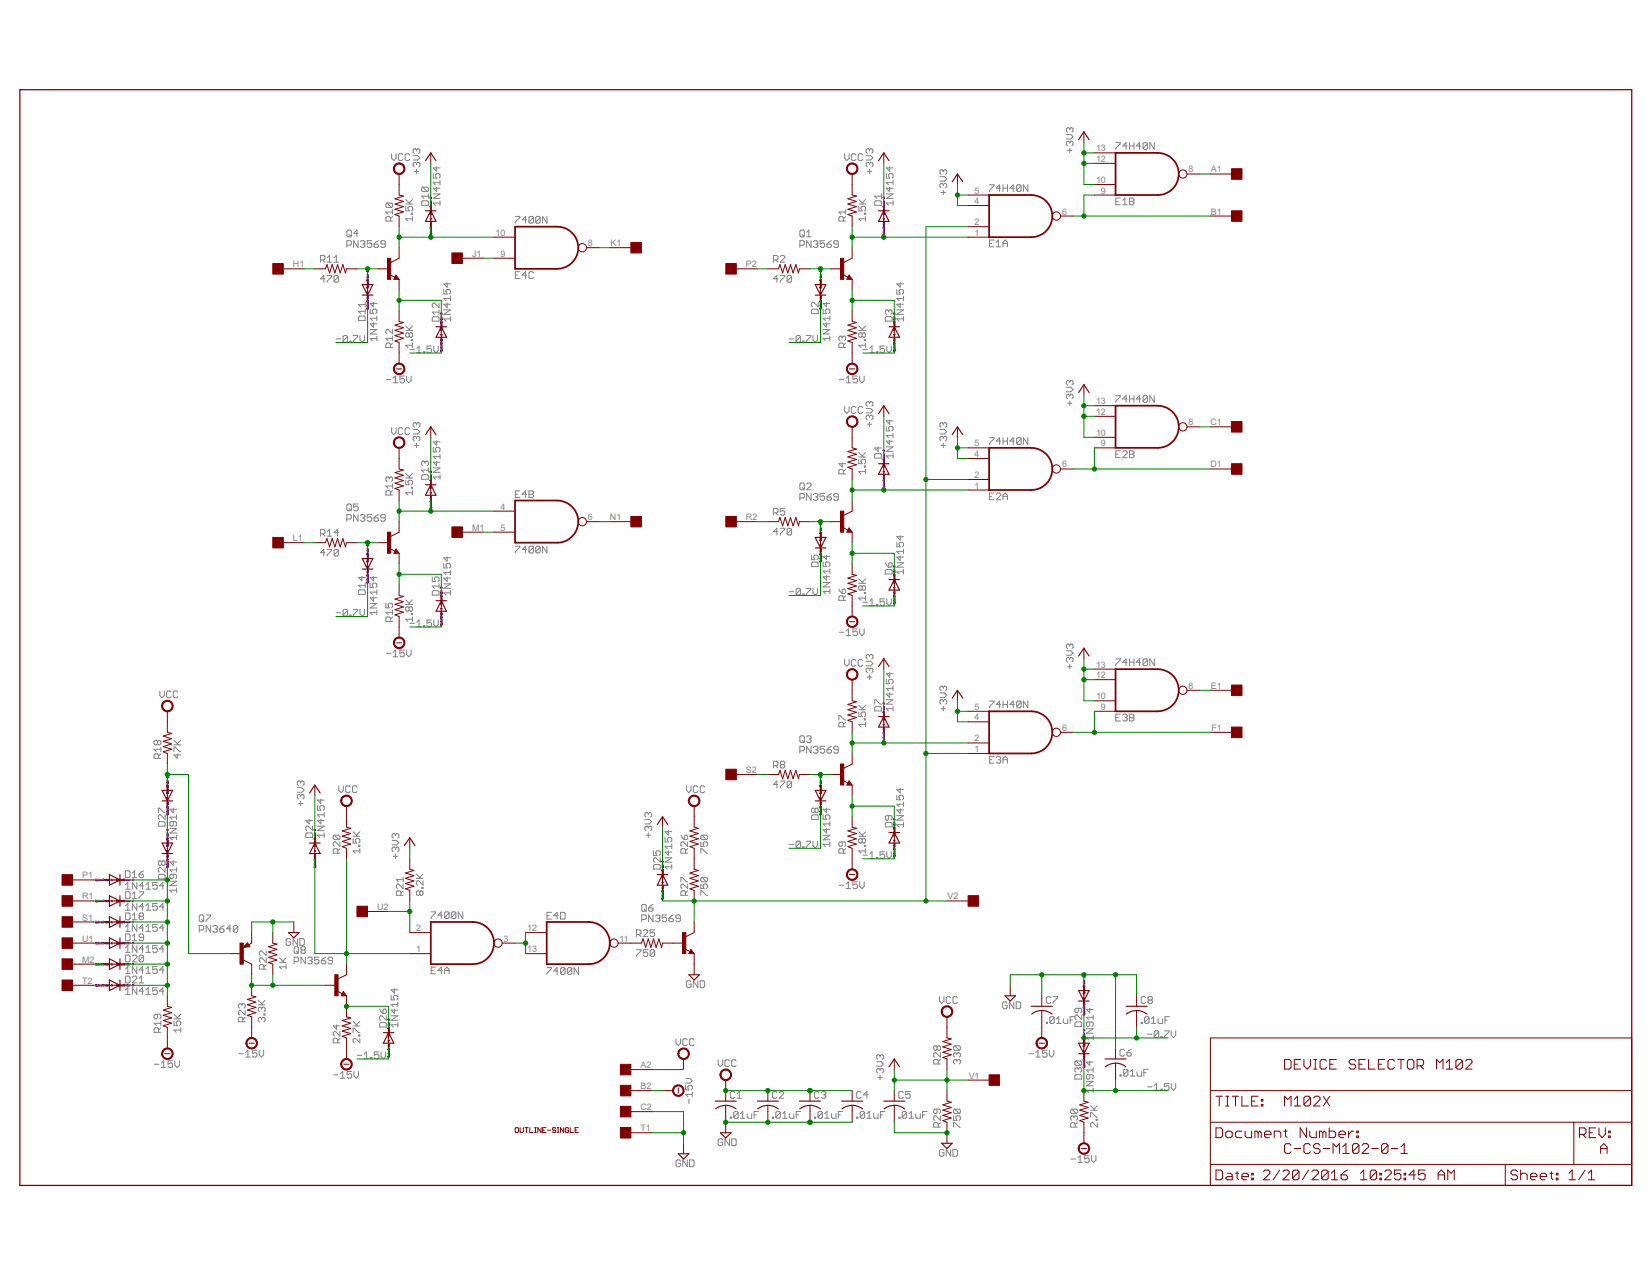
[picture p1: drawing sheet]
<svg xmlns="http://www.w3.org/2000/svg" width="279mm" height="216mm" viewBox="0 0 279 216" stroke-linecap="round" stroke-linejoin="round" font-family="sans-serif">
<defs><g id="words">
<g font-size="1.7" fill="#808080">
<text x="185.5" y="27.4">12</text>
<text x="185.5" y="25.6">13</text>
<text x="201.1" y="29.2">8</text>
<text x="204.9" y="29.2">A1</text>
<text x="164.9" y="34.5">4</text>
<text x="164.9" y="32.7">5</text>
<text x="185.5" y="31">10</text>
<text x="186.3" y="32.7">9</text>
<text x="83.9" y="39.9">10</text>
<text x="99.5" y="41.7">8</text>
<text x="103.3" y="41.7">K1</text>
<text x="164.9" y="39.9">1</text>
<text x="164.9" y="38.1">2</text>
<text x="179.7" y="36.3">6</text>
<text x="204.9" y="36.3">B1</text>
<text x="49.6" y="45.2">H1</text>
<text x="79.9" y="43.4">J1</text>
<text x="84.7" y="43.4">9</text>
<text x="126.2" y="45.2">P2</text>
<text x="185.5" y="70.2">12</text>
<text x="185.5" y="68.4">13</text>
<text x="201.1" y="72">8</text>
<text x="204.9" y="72">C1</text>
<text x="164.9" y="77.3">4</text>
<text x="164.9" y="75.5">5</text>
<text x="185.5" y="73.8">10</text>
<text x="186.3" y="75.5">9</text>
<text x="164.9" y="82.7">1</text>
<text x="164.9" y="80.9">2</text>
<text x="179.7" y="79.1">6</text>
<text x="204.9" y="79.1">D1</text>
<text x="79.9" y="89.8">M1</text>
<text x="84.7" y="86.2">4</text>
<text x="84.7" y="89.8">5</text>
<text x="99.5" y="88">6</text>
<text x="103.2" y="88">N1</text>
<text x="126.2" y="88">R2</text>
<text x="49.6" y="91.6">L1</text>
<text x="185.5" y="113">13</text>
<text x="185.5" y="118.3">10</text>
<text x="185.5" y="114.8">12</text>
<text x="201.1" y="116.5">8</text>
<text x="204.9" y="116.5">E1</text>
<text x="164.9" y="125.5">2</text>
<text x="164.9" y="121.9">4</text>
<text x="164.9" y="120.1">5</text>
<text x="179.7" y="123.7">6</text>
<text x="186.3" y="120.1">9</text>
<text x="205" y="123.7">F1</text>
<text x="126.2" y="130.8">S2</text>
<text x="164.9" y="127.2">1</text>
<text x="13.9" y="148.6">P1</text>
<text x="13.9" y="152.2">R1</text>
<text x="13.9" y="155.8">S1</text>
<text x="63.8" y="154">U2</text>
<text x="160.4" y="152.2">V2</text>
<text x="13.9" y="159.3">U1</text>
<text x="70.4" y="161.1">1</text>
<text x="70.4" y="157.5">2</text>
<text x="85.2" y="159.3">3</text>
<text x="89.2" y="157.5">12</text>
<text x="89.2" y="161.1">13</text>
<text x="104.8" y="159.3">11</text>
<text x="13.9" y="162.9">M2</text>
<text x="13.9" y="166.5">T2</text>
<text x="108.4" y="184.3">B2</text>
<text x="108.4" y="180.7">A2</text>
<text x="163.9" y="182.5">V1</text>
<text x="108.4" y="187.8">C2</text>
<text x="108.4" y="191.4">T1</text>
</g>
</g></defs>
<g fill="none" stroke="#800080" stroke-width=".17">
<path d="M72.7 39.3h.1M72.7 35.7h.1M72.8 34.4h.2v.1h-.1v-.1M72.8 38h.2v.1h-.1v-.1M72.8 39.6v.2l.2-.1v.1M72.8 34.9h.2v.1h-.2zM72.8 36.1v.2l.2-.2v.2M72.8 38.4h.2v.2h-.2zM72.9 35.4v.2l.1-.2M72.9 38.9v.2l.1-.2M72.9 33.9v.1M72.9 34.6v.2"/>
<path d="M72.9 37.5v.1M72.9 38.2v.1M72.9 38.3h.1M72.9 37.6h.1M72.9 34.8h.1M72.9 34h.1M73 33.4v.1l-.1-.1-.1 .1M73 34.2v.1l-.1-.1v-.1v.2M73 35.2v.1l-.1-.1v-.1v.2M73 35.6v.1M73 36l-.1-.2v.2h.2M73 36.9v.2"/>
<path d="M73 37.7v.2l-.1-.2v.2M73 38.7v.2l-.1-.2v.2M73 39.2v.1M73 39.6l-.1-.2v.2h.2M73 35.7h-.1M73 39.3h-.1M73 37h-.2l.1 .1M149.4 39.3h.1M149.4 35.7h.1M149.4 38.5l.2-.1 .1 .2h-.2zM149.4 38h.3v.1h-.1l-.1-.1M149.4 34.4h.3v.1h-.1l-.1-.1"/>
<path d="M149.5 34.9h.1l.1 .1h-.2zM149.5 39.6v.2l.2-.1-.1 .1M149.5 36.1v.2l.2-.2-.1 .2M149.5 38.9l.1 .2 .1-.2M149.5 38.3h.2M149.5 37.6h.2M149.5 35.4l.1 .2 .1-.2M149.5 34.8h.2M149.5 34h.2M149.5 33.9l.1 .1M149.5 34.6l.1 .2M149.5 37.5l.1 .1"/>
<path d="M149.5 38.2l.1 .1M149.7 39.6l-.1-.2-.1 .2h.3M149.7 39.3h-.2M149.7 38.7l-.1 .2-.1-.2h.1v.2M149.7 37.7l-.1 .2-.1-.2h.1v.2M149.7 37h-.3l.1 .1M149.7 36l-.1-.2-.1 .2h.3M149.7 35.7h-.2M149.7 35.2l-.1 .1-.1-.1 .1-.1v.2M149.7 34.2l-.1 .1-.1-.1 .1-.1v.2M149.7 33.4v.1l-.2-.1v.1M149.7 35.6v.1"/>
<path d="M149.7 36.9v.2M149.7 39.2v.1M62 48.2h.1M62 51.7h.1M62.1 46.9h.2v.1h-.2v-.1M62.1 50.4h.2v.1h-.2v-.1M62.1 48.6v.1l.2-.1v.1M62.1 47.3h.2v.2h-.2zM62.1 50.9h.2v.1l-.2 .1zM62.1 52.1v.2l.2-.2v.2M62.1 47.9l.1 .1 .1-.1M62.1 51.4l.1 .2 .1-.2"/>
<path d="M62.1 46.4l.2 .1M62.1 47.1l.2 .1M62.1 49.9l.2 .2M62.1 50.7l.2 .1M62.1 47.2h.2M62.1 46.5h.2M62.1 50.8h.2M62.1 50.1h.2M62.3 49.4v.2l-.2-.2v.2M62.3 48.5v-.2h-.2v.2h.3M62.3 50.2v.1l-.2-.1h.2v.1M62.3 45.8v.2"/>
<path d="M62.3 46.6v.2l-.2-.2h.2v.2M62.3 47.6v.2l-.2-.2h.2v.2M62.3 48.1v.1M62.3 51.2v.2l-.2-.2h.2v.2M62.3 51.7v.1M62.3 52v-.1h-.2v.1h.3M62.3 48.2h-.2M62.3 51.7l-.2 .1M62.3 45.9h-.2v.1M74.5 58.9h.1M74.5 55.3h.1M74.5 58.1l.3-.1v.2h-.2z"/>
<path d="M74.5 54h.3v.1l-.1 .1-.1-.2M74.5 57.6h.3v.1h-.1l-.1-.1M74.6 59.3v.1l.1-.1h.1v.1M74.6 54.5h.2v.1l-.2 .1zM74.6 55.7v.2l.1-.2h.1v.2M74.6 58.6l.1 .1 .1-.1M74.6 55l.1 .2 .1-.2M74.6 53.5l.1 .1M74.6 54.3l.1 .1M74.6 57.1l.1 .1M74.6 57.8l.1 .2M74.6 58h.2"/>
<path d="M74.6 57.2h.2M74.6 54.4h.2M74.6 53.6h.2M74.8 57.3v.2l-.2-.2h.1v.2M74.8 53v.1l-.2-.1v.1M74.8 53.8v.1l-.2-.1 .1-.1v.2M74.8 54.8v.1l-.2-.1 .1-.1v.2M74.8 55.3v.1M74.8 55.6v-.2l-.2 .1v.1h.3M74.8 56.5v.2M74.8 58.3v.2l-.2-.2h.1v.2M74.8 58.8v.1"/>
<path d="M74.8 59.2v-.2h-.2v.2h.3M74.8 55.3l-.2 .1M74.8 58.9h-.2M74.8 56.6h-.3l.1 .1M138.7 48.2h.1M138.7 51.7h.1M138.7 47.4l.3-.1v.2h-.2zM138.7 46.9h.3v.1h-.1l-.1-.1M138.7 50.4h.3v.1l-.1 .1-.1-.2M138.8 48.6v.1l.1-.1 .1 .1M138.8 52.1v.2l.2-.2v.2M138.8 50.9h.2v.1l-.2 .1z"/>
<path d="M138.8 47.9l.1 .1h.1v-.1M138.8 47.2h.2M138.8 46.5h.2M138.8 51.4l.1 .2 .1-.2M138.8 50.8h.2M138.8 50.1h.2M138.8 46.4l.1 .1M138.8 47.1l.1 .1M138.8 49.9l.1 .2M138.8 50.7l.1 .1M139 46.6v.2l-.2-.2h.1v.2M139 48.5v-.2h-.2v.2h.3"/>
<path d="M139 48.2h-.2M139 47.6v.2l-.2-.2h.1v.2M139 45.9h-.3l.1 .1M139 52v-.1h-.1l-.1 .1h.3M139 51.7l-.2 .1M139 51.2v.2l-.2-.2h.1v.2M139 50.2v.1l-.2-.1h.1v.1M139 49.4v.2l-.2-.2v.2M139 45.8v.2M139 48.1v.1M139 51.7v.1M151.2 58.9h.1"/>
<path d="M151.2 55.3h.1M151.2 58.1l.2-.1 .1 .2h-.2zM151.2 57.6h.3l-.1 .1-.1-.1M151.2 54.5h.2l.1 .1-.2 .1zM151.2 54h.3l-.1 .2-.1-.2M151.3 59.3l-.1 .1 .2-.1v.1M151.3 55.7v.2l.2-.2-.1 .2M151.3 58.6v.1l.2-.1M151.3 58h.2M151.3 57.2h.2M151.3 55v.2l.2-.2M151.3 54.4h.2"/>
<path d="M151.3 53.6h.2M151.3 53.5l.1 .1M151.3 54.3l.1 .1M151.3 57.1l.1 .1M151.3 57.8l.1 .2M151.5 59.2l-.2-.2v.2h.3M151.5 58.9h-.2M151.5 58.3l-.1 .2-.1-.2h.1v.2M151.5 57.3l-.1 .2-.1-.2h.1v.2M151.5 56.6h-.3l.1 .1M151.5 55.6l-.2-.2v.2h.3M151.5 55.3l-.2 .1"/>
<path d="M151.5 54.8l-.1 .1-.1-.1 .1-.1v.2M151.5 53.8l-.1 .1-.1-.1 .1-.1v.2M151.5 53v.1l-.2-.1v.1M151.5 55.3v.1M151.5 56.5v.2M151.5 58.8v.1M73 79.7v.2l-.2-.2v.2M149.4 78.5h.1M149.4 77.2h.3l-.1 .1-.1-.1M149.5 77.6l.2 .1-.1 .1h-.1zM149.5 78.9v.1l.2-.1-.1 .1M149.5 78.2l.1 .1 .1-.1"/>
<path d="M149.5 76.7l.1 .1M149.5 77.4l.1 .2M149.5 77.6h.2M149.5 76.8h.2M149.7 76.2v.1l-.2-.1v.1M149.7 76.9l-.1 .2-.1-.2h.1v.2M149.7 78l-.1 .1-.1-.1 .1-.1v.2M149.7 78.4v.1M149.7 78.8l-.1-.2-.1 .2h.3M149.7 79.7v.2M149.7 78.5h-.2M149.7 79.8h-.3l.1 .1"/>
<path d="M62 94.5h.1M62 98.1h.1M62.1 93.2h.2v.1h-.2v-.1M62.1 96.8h.2v.1h-.2v-.1M62.1 93.7h.2v.2h-.2zM62.1 94.9v.2l.2-.2v.2M62.1 97.3h.2v.1h-.2zM62.1 98.5v.2l.2-.2v.2M62.1 94.2l.1 .2 .1-.2M62.1 97.8l.1 .2 .1-.2M62.1 92.7l.2 .2M62.1 93.5l.2 .1"/>
<path d="M62.1 96.3l.2 .1M62.1 97l.2 .2M62.1 93.6h.2M62.1 92.9h.2M62.1 97.2h.2M62.1 96.4h.2M62.3 98.4v-.2l-.2 .1v.1h.3M62.3 95.8v.1l-.2-.1v.1M62.3 92.2v.2M62.3 93v.1l-.2-.1 .2-.1v.2M62.3 94v.1l-.2-.1h.2v.1M62.3 94.5v.1"/>
<path d="M62.3 94.8v-.1h-.2v.1h.3M62.3 96.6v.1l-.2-.1 .2-.1v.2M62.3 97.6v.1l-.2-.1 .2-.1v.2M62.3 98v.1M62.3 94.5l-.2 .1M62.3 98.1h-.2M62.3 92.3h-.2v.1M72.7 85.6h.1M72.7 82h.1M72.8 80.7h.2v.2h-.1v-.2M72.8 84.3h.2v.2l-.1-.2M72.8 81.2h.2v.1l-.2 .1z"/>
<path d="M72.8 82.4v.2l.2-.1v.1M72.8 84.8h.2v.1h-.2zM72.8 86v.1l.2-.1v.2M72.9 81.7v.2l.1-.2M72.9 85.3v.2l.1-.2M72.9 80.2v.2M72.9 81v.1M72.9 83.8v.1M72.9 84.6v.1M72.9 84.7h.1M72.9 83.9h.1M72.9 81.1h.1"/>
<path d="M72.9 80.4h.1M73 80.5l-.1 .1v-.1v.1M73 81.5v.1l-.1-.1v.1M73 82v.1M73 82.4l-.1-.2v.2h.2M73 83.3v.2M73 84.1v.1l-.1-.1v-.1v.2M73 85.1l-.1 .1v-.2v.2M73 85.6v.1M73 85.9l-.1-.2v.2h.2M73 82l-.1 .1M73 85.6l-.1 .1"/>
<path d="M73 83.4h-.2l.1 .1M74.6 99.9l.1 .1M74.6 100h.2M74.8 99.3v.2l-.2-.2v.2M138.7 94.5h.1M138.7 91h.1M138.7 93.7h.3v.1l-.2 .1zM138.7 93.2h.3v.1l-.1 .1-.1-.2M138.7 89.6h.3v.2h-.1l-.1-.2M138.8 94.9v.2l.1-.2 .1 .2M138.8 90.1h.2v.2h-.2zM138.8 91.4v.1l.1-.1 .1 .1"/>
<path d="M138.8 94.2l.1 .2 .1-.2M138.8 93.6h.2M138.8 92.9h.2M138.8 90.7l.1 .1 .1-.1M138.8 89.2l.1 .1M138.8 89.9l.1 .1M138.8 92.7l.1 .2M138.8 93.5l.1 .1M138.8 90h.2M138.8 89.3h.2M139 94.8v-.1h-.2v.1h.3M139 94.5l-.2 .1"/>
<path d="M139 94v.1l-.2-.1h.1v.1M139 93v.1l-.2-.1 .1-.1v.2M139 92.2v.2l-.2-.2v.2M139 88.6v.2M139 89.4v.2l-.2-.2h.1v.2M139 90.4v.2l-.2-.2h.1v.2M139 90.9v.1M139 91.3v-.2h-.1l-.1 .2h.3M139 94.5v.1M139 91h-.2M139 88.7h-.3l.1 .1M149.4 82h.1"/>
<path d="M149.4 81.3l.2-.1 .1 .1-.2 .1zM149.4 80.7h.3v.2h-.1l-.1-.2M149.5 82.4v.2l.2-.1-.1 .1M149.5 81.7l.1 .2 .1-.2M149.5 81.1h.2M149.5 80.4h.2M149.5 80.2l.1 .2M149.5 81l.1 .1M149.7 82.4l-.1-.2-.1 .2h.3M149.7 82l-.2 .1M149.7 81.5l-.1 .1-.1-.1h.1v.1M149.7 80.5l-.1 .1v-.1v.1"/>
<path d="M149.7 82v.1M151.2 98.1h.1M151.2 97.3h.2l.1 .1h-.2zM151.2 96.8h.3v.1h-.2v-.1M151.3 98.5l-.1 .1 .2-.1v.2M151.3 97.8v.2l.2-.2M151.3 97.2h.2M151.3 96.4h.2M151.3 100h.2M151.3 96.3l.1 .1M151.3 97l.1 .2M151.3 99.9l.1 .1"/>
<path d="M151.5 98.4l-.2-.2v.2h.3M151.5 98.1h-.2M151.5 97.6l-.1 .1-.1-.1 .1-.1v.2M151.5 96.6l-.2 .1v-.2l.1 .2M151.5 95.8v.1l-.2-.1v.1M151.5 98v.1M151.5 99.3v.2M151.5 99.4h-.3l.1 .1M74.5 105.2h.1M74.5 101.6h.1M74.5 104.4h.3v.1l-.2 .1zM74.5 100.9l.3-.1v.1l-.2 .1z"/>
<path d="M74.5 100.3h.3v.2h-.1l-.1-.2M74.5 103.9h.3v.1l-.1 .1-.1-.2M74.6 102v.2l.1-.2 .1 .1v.1M74.6 105.6v.2l.1-.2 .1 .1v.1M74.6 101.3l.1 .2 .1-.2M74.6 104.9l.1 .2h.1v-.2M74.6 100.6l.1 .1M74.6 103.4l.1 .1M74.6 104.2l.1 .1M74.6 104.3h.2M74.6 103.5h.2M74.6 100.7h.2"/>
<path d="M74.8 100.1v.1l-.2-.1h.1v.1M74.8 103.7v.1l-.2-.1 .1-.1v.2M74.8 101.1l-.1 .2v-.2v.2M74.8 101.6v.1M74.8 102v-.2h-.2v.2h.3M74.8 102.9v.2M74.8 104.7v.1l-.2-.1 .1-.1v.2M74.8 105.2v.1M74.8 105.5v-.1h-.2v.1h.3M74.8 101.6l-.2 .1M74.8 105.2l-.2 .1M74.8 103h-.3l.1 .1"/>
<path d="M149.4 120h.3v.1h-.1l-.1-.1M149.5 119.5l.1 .1M149.5 119.6h.2M149.7 118.9v.2l-.2-.2v.2M149.7 119.7l-.1 .2-.1-.2h.1v.2M151.2 101.6h.1M151.2 100.9l.2-.1 .1 .1-.2 .1zM151.2 100.3h.3l-.1 .2-.1-.2M151.3 102l-.1 .2 .2-.2v.2M151.3 101.3v.2l.2-.2M151.3 100.7h.2M151.3 100.6l.1 .1"/>
<path d="M151.5 102l-.2-.2v.2h.3M151.5 101.6l-.2 .1M151.5 101.1l-.2 .2v-.2l.1 .2M151.5 100.1l-.1 .1-.1-.1h.1v.1M151.5 101.6v.1M28.2 133.7h.1M28.2 137.3h.1M28.2 132.9h.2l.1 .1-.3 .1zM28.2 132.4h.3v.2h-.2v-.2M28.2 136h.3v.1l-.2 .1v-.2M28.2 137.7v.2l.2-.2 .1 .1-.1 .1M28.2 134.1v.2l.2-.2 .1 .1-.1 .1"/>
<path d="M28.2 136.5l.3 .1-.3 .1zM28.3 133.4v.2l.2-.2M28.3 137v.2l.2-.1v-.1M28.3 132l.1 .1M28.3 132.7l.1 .1M28.3 135.5l.1 .1M28.3 136.2l.1 .2M28.3 132.8h.2M28.3 132.1h.2M28.3 136.4h.2M28.3 135.6h.2M28.5 135v.2l-.2-.2-.1 .2"/>
<path d="M28.5 131.4v.2M28.5 132.2l-.1 .1-.1-.1h.1v.1M28.5 133.2l-.2 .1v-.1l.1 .1M28.5 133.7v.1M28.5 134v-.1h-.2v.1h.3M28.5 135.8l-.1 .1-.1-.1 .1-.1v.2M28.5 136.8l-.1 .1-.1-.1 .1-.1v.2M28.5 137.3v.1M28.5 137.6v-.1h-.2v.1h.3M28.5 133.7l-.2 .1M28.5 137.3l-.2 .1M28.5 131.5h-.3l.1 .1"/>
<path d="M138.7 133.7h.1M138.7 137.3h.1M138.7 132.9h.3v.1l-.2 .1zM138.7 132.4h.3v.2h-.1l-.1-.2M138.7 136.5h.3v.1l-.2 .1zM138.7 136h.3v.1l-.1 .1-.1-.2M138.8 134.1v.2l.1-.2 .1 .2M138.8 137.7l-.1 .1 .3-.1v.2M138.8 133.4l.1 .2 .1-.2M138.8 132.8h.2M138.8 132.1h.2M138.8 137l.1 .2 .1-.1v-.1"/>
<path d="M138.8 136.4h.2M138.8 135.6h.2M138.8 136.2l.1 .2M138.8 132l.1 .1M138.8 132.7l.1 .1M138.8 135.5l.1 .1M139 134v-.1h-.2v.1h.3M139 133.7l-.2 .1M139 133.2v.1l-.2-.1h.1v.1M139 132.2v.1l-.2-.1h.1v.1M139 131.5h-.3l.1 .1M139 137.6v-.2l-.2 .1v.1h.3"/>
<path d="M139 137.3l-.2 .1M139 136.8v.1l-.2-.1 .1-.1v.2M139 135.8v.1l-.2-.1 .1-.1v.2M139 135v.2l-.2-.2v.2M139 131.4v.2M139 133.7v.1M139 137.3v.1M149.4 124.8h.1M149.4 121.3h.1M149.4 123.5h.3l-.1 .2-.1-.2M149.5 120.4h.1l.1 .2h-.2zM149.5 121.6l-.1 .2 .2-.2v.2"/>
<path d="M149.5 124h.1l.1 .1-.2 .1zM149.5 125.2v.2l.2-.1-.1 .1M149.5 120.9l.1 .2 .1-.2M149.5 124.5l.1 .2 .1-.2M149.5 120.2l.1 .2M149.5 123l.1 .2M149.5 123.8l.1 .1M149.5 123.9h.2M149.5 123.2h.2M149.5 120.4h.2M149.7 120.7l-.1 .2-.1-.2h.1v.2M149.7 121.2v.1"/>
<path d="M149.7 121.6l-.1-.2-.1 .2h.3M149.7 122.5v.2M149.7 123.3l-.1 .1-.1-.1h.1v.1M149.7 124.3l-.1 .1-.1-.1 .1-.1v.2M149.7 124.8v.1M149.7 125.1l-.1-.2-.1 .2h.3M149.7 121.3h-.2M149.7 124.8l-.2 .1M149.7 122.6h-.3l.1 .1M151.2 139.6h.3l-.1 .1-.1-.1M151.3 139.1l.1 .1M151.3 139.8l.1 .2"/>
<path d="M151.3 140h.2M151.3 139.2h.2M151.5 138.6v.1l-.2-.1v.1M151.5 139.3l-.1 .2-.1-.2h.1v.2M16.3 152.4h-.1l.1 .1h-.1M16.3 148.8h-.1l.1 .1-.1 .1M16.3 155.9h-.1l.1 .2h-.1M16.3 159.5h-.1l.1 .2h-.1M16.4 152.6l.2-.2h-.2v.3M16.4 149h.2v-.2h-.2v.3M16.4 156.1h.2v-.1h-.2v.2M16.4 159.7l.2-.1-.2-.1v.3"/>
<path d="M16.7 152.6h.1M16.7 152.4v.2M16.7 148.8v.2M16.7 156v.1M16.7 159.5v.2M16.7 156.1h.1M16.7 159.7h.1M16.7 149h.1M16.7 148.7h.1M16.7 152.3h.1M16.7 155.8v.1M16.7 159.4h.1"/>
<path d="M17 152.4h-.2l.2 .2M17 148.8l-.2 .1 .2 .1M17 156h-.2l.2 .1M17 159.5l-.2 .1 .2 .1M17.1 152.5h.2v-.1h-.2l.2 .2M17.1 148.9h.2v-.1l-.2 .1 .2 .1M17.1 156.1h.2v-.1h-.2l.2 .1M17.1 159.6h.2v-.1l-.2 .1 .2 .1M17.4 152.4h.1v.2l-.1-.1zM17.4 148.8h.1v.2h-.1zM17.4 155.9h.1v.2h-.1zM17.4 159.4l.1 .1v.2h-.1z"/>
<path d="M17.6 148.8v.2M17.6 152.4v.2M17.6 156v.1M17.6 159.5v.2M17.8 152.4l-.2 .1M17.8 156l-.2 .1M17.8 159.5l-.2 .1M17.8 148.8l-.2 .1M18 152.3v.3l-.1-.1 .1-.1M18 148.7v.3h-.1v-.2h.1M18 155.9v.2h-.1v-.1h.1M18 159.4v.3h-.1v-.1l.1-.1"/>
<path d="M18.1 152.5h.2l-.1-.1h-.1l.1 .2M18.1 148.9h.2l-.1-.1-.1 .1 .1 .1M18.1 156.1h.2l-.1-.1h-.1l.1 .1M18.1 159.6h.2l-.1-.1-.1 .1 .1 .1M18.4 148.8v.2M18.4 152.4v.2M18.4 156v.1M18.4 159.5v.2M18.5 152.4l-.1 .1M18.5 156l-.1 .1M18.5 159.5l-.1 .1M18.5 148.8l-.1 .1"/>
<path d="M18.9 152.6h.1M18.9 152.4v-.1v.3M18.9 148.8v-.1v.3M18.9 156v-.1v.2M18.9 159.5v-.1v.3M18.9 156.1h.1M18.9 159.7h.1M18.9 149h.1M19.9 152.4h-.2l.2 .2-.2-.1M19.9 148.8h-.2l.2 .2h-.2M19.9 155.9h-.2l.2 .2h-.2M19.9 159.5h-.2l.2 .2h-.2"/>
<path d="M20 152.6l.2-.2h-.2v.3M20 149h.2l-.1-.2h-.1v.3M20 156.1h.2l-.1-.1h-.1v.2M20 159.7l.2-.1-.2-.1v.3M20.2 152.6h.1M20.2 152.4l.1 .2M20.2 148.8l.1 .2M20.2 156l.1 .1M20.2 159.5l.1 .2M20.2 156.1h.1M20.2 159.7h.1M20.2 149h.1"/>
<path d="M20.3 148.7h.1M20.3 152.3h.1M20.3 155.8v.1M20.3 159.4h.1M20.6 152.4h-.2l.2 .2M20.6 148.8l-.2 .1 .2 .1M20.6 156h-.2l.2 .1M20.6 159.5l-.2 .1 .2 .1M20.7 152.5h.1v-.1h-.1l.1 .2M20.7 156.1h.1v-.1h-.1l.1 .1M20.7 148.9h.1v-.1l-.1 .1 .1 .1M20.7 159.6h.1v-.1l-.1 .1 .1 .1"/>
<path d="M20.9 155.9h.2v.2h-.2zM20.9 148.8h.2v.2h-.2zM21 152.3l.1 .1v.2l-.2-.1zM21 159.4l.1 .1v.2h-.2zM21.2 148.8v.2M21.2 152.4v.2M21.2 156v.1M21.2 159.5v.2M21.3 152.4l-.1 .1M21.3 156l-.1 .1M21.3 159.5l-.1 .1M21.3 148.8l-.1 .1"/>
<path d="M21.6 152.3v.3l-.2-.1 .2-.1M21.6 155.9v.2h-.1l-.1-.1h.2M21.6 148.7v.3h-.1v-.2h.1M21.6 159.4v.3h-.1l-.1-.1 .2-.1M21.7 152.5h.2l-.1-.1h-.1l.1 .2M21.7 148.9h.2l-.1-.1-.1 .1 .1 .1M21.7 156.1h.2l-.1-.1h-.1l.1 .1M21.7 159.6h.2l-.1-.1-.1 .1 .1 .1M21.9 148.8v.2M21.9 152.4v.2M21.9 156v.1M21.9 159.5v.2"/>
<path d="M22.1 152.4l-.2 .1M22.1 156l-.2 .1M22.1 159.5l-.2 .1M22.1 148.8l-.2 .1M22.4 152.4h.2l-.2 .2h.2M22.4 148.8h.2l-.2 .2h.2M22.4 155.9h.2l-.2 .2h.2M22.4 159.5h.2l-.2 .2h.2M28.2 142.7h.1M28.2 146.2h.1M28.2 141.9l.2-.1 .1 .2h-.3zM28.2 145.4h.2l.1 .1-.3 .1z"/>
<path d="M28.2 141.3h.3v.2h-.2v-.2M28.2 144.9h.3v.1l-.2 .1v-.2M28.2 143v.2l.2-.2 .1 .1-.1 .1M28.2 146.6v.2l.2-.2 .1 .1-.1 .1M28.3 142.3v.2l.2-.2M28.3 145.9v.2l.2-.1v-.1M28.3 140.9l.1 .1M28.3 141.6l.1 .1M28.3 144.4l.1 .2M28.3 145.2l.1 .1M28.3 141.7h.2M28.3 141h.2"/>
<path d="M28.3 145.3h.2M28.3 144.6h.2M28.5 146.5v-.1h-.2v.1h.3M28.5 143.9v.2l-.2-.2-.1 .2M28.5 140.3v.2M28.5 141.1l-.1 .1-.1-.1h.1v.1M28.5 142.1l-.1 .2-.1-.2h.1v.2M28.5 142.6v.1M28.5 143l-.1-.2h-.1v.2h.3M28.5 144.7l-.2 .1v-.2l.1 .2M28.5 145.7l-.1 .1-.1-.1 .1-.1v.2M28.5 146.2v.1"/>
<path d="M28.5 142.7h-.2M28.5 146.2l-.2 .1M28.5 140.4h-.3l.1 .1M53.1 142.7h.1M53.1 146.2h.1M53.1 141.9l.3-.1v.2h-.2zM53.1 141.3h.3v.2h-.1l-.1-.2M53.1 145.4h.3v.1l-.2 .1zM53.1 144.9h.3v.1l-.1 .1-.1-.2M53.2 143v.2l.2-.1v.1M53.2 146.6v.2l.1-.2 .1 .2M53.2 142.3l.1 .2 .1-.2"/>
<path d="M53.2 141.7h.2M53.2 141h.2M53.2 145.9l.1 .2 .1-.1v-.1M53.2 145.3h.2M53.2 144.6h.2M53.2 140.9l.1 .1M53.2 141.6l.1 .1M53.2 144.4l.1 .2M53.2 145.2l.1 .1M53.4 146.5v-.2l-.2 .1v.1h.3M53.4 143v-.2h-.2v.2h.3M53.4 142.7h-.2"/>
<path d="M53.4 142.1v.2l-.2-.2h.1v.2M53.4 141.1v.1l-.2-.1h.1v.1M53.4 146.2l-.2 .1M53.4 145.7v.1l-.2-.1 .1-.1v.2M53.4 144.7v.1l-.2-.1 .1-.1v.2M53.4 140.3v.2l-.2-.2v.2M53.4 142.6v.1M53.4 143.9v.2M53.4 146.2v.1M53.4 144h-.3l.1 .1M112 151.6h.1M112 148h.1"/>
<path d="M112 146.7h.2v.2l-.1-.2M112 150.3h.2v.1h-.1v-.1M112 152v.1l.2-.1v.1M112 147.2h.2v.1h-.2zM112 148.4v.2l.2-.2v.2M112 150.7h.2v.2h-.2zM112.1 147.7v.2l.1-.2M112.1 151.3v.1l.1-.1M112.1 146.2l.1 .1M112.1 147l.1 .1M112.1 149.8l.1 .1M112.1 150.5l.1 .1"/>
<path d="M112.1 150.6h.1M112.1 149.9h.1M112.1 147.1h.1M112.1 146.3h.1M112.2 145.7v.2l-.1-.2-.1 .2M112.2 146.5v.1l-.1-.1 .1-.1v.2M112.2 147.5v.1l-.1-.1 .1-.1v.2M112.2 148h.1M112.2 148.3l-.1-.2v.2h.3M112.2 149.2v.2M112.2 150v.2l-.1-.2h.1v.2M112.2 151v.2l-.1-.2h.1v.2"/>
<path d="M112.2 151.5v.1M112.2 151.9l-.1-.2v.2h.3M112.2 148h-.1M112.2 151.6h-.1M112.2 149.3h-.2l.1 .1M151.2 144.4h.1M151.2 140.9h.1M151.2 140.1l.2-.1 .1 .2h-.2zM151.2 143.1h.3v.2h-.2v-.2M151.3 141.3l-.1 .1 .2-.1v.1M151.3 144.8l-.1 .2 .2-.2v.2M151.3 143.6h.1l.1 .1-.2 .1z"/>
<path d="M151.3 142.8h.2M151.3 140.6v.1l.2-.1M151.3 144.1v.2l.2-.2M151.3 142.6l.1 .2M151.3 143.4l.1 .1M151.3 143.5h.2M151.5 142.9l-.1 .1-.1-.1h.1v.1M151.5 141.2l-.2-.2v.2h.3M151.5 144.7l-.2-.1v.1h.3M151.5 143.9l-.1 .1-.1-.1h.1v.1M151.5 140.3l-.1 .2-.1-.2h.1v.2M151.5 140.8v.1"/>
<path d="M151.5 142.1v.2M151.5 144.4v.1M151.5 140.9h-.2M151.5 144.4l-.2 .1M151.5 142.2h-.3l.1 .1M16.3 163h-.1l.1 .2h-.1M16.3 166.6h-.1v.1l.1 .1h-.1M16.4 163.3h.2v-.2h-.2v.3M16.4 166.8l.2-.1h-.2v.2M16.7 163.1v.2M16.7 166.7v.1M16.7 163.3h.1"/>
<path d="M16.7 166.8h.1M16.7 163h.1M16.7 166.5v.1M17 163.1h-.2l.2 .2M17 166.7h-.2l.2 .1M17.1 163.2h.2v-.1h-.2l.2 .2M17.1 166.8h.2v-.1h-.2l.2 .1M17.4 163h.1v.3l-.1-.1zM17.4 166.6h.1v.2h-.1zM17.6 163.1v.2M17.6 166.7v.1M17.8 163.1l-.2 .1"/>
<path d="M17.8 166.7l-.2 .1M18 163v.3h-.1v-.2h.1M18 166.6v.2h-.1v-.1h.1M18.1 163.2h.2l-.1-.1h-.1l.1 .2M18.1 166.8h.2l-.1-.1h-.1l.1 .1M18.4 163.1v.2M18.4 166.7v.1M18.5 163.1l-.1 .1M18.5 166.7l-.1 .1M18.9 163.1v-.1v.3M18.9 166.7v-.1v.2M18.9 163.3h.1"/>
<path d="M18.9 166.8h.1M19.9 163h-.2l.2 .2h-.2M19.9 166.6h-.1l-.1 .1 .2 .1h-.2M20 163.3l.2-.1-.1-.1h-.1v.3M20 166.8l.2-.1h-.2v.2M20.2 163.1l.1 .2M20.2 166.7l.1 .1M20.2 163.3h.1M20.2 166.8h.1M20.3 163h.1M20.3 166.5v.1M20.6 163.1h-.2l.2 .2"/>
<path d="M20.6 166.7h-.2l.2 .1M20.7 163.2h.1v-.1h-.1l.1 .2M20.7 166.8h.1v-.1h-.1l.1 .1M21 163h.1v.3l-.2-.1zM21 166.6h.1v.2h-.2zM21.2 163.1v.2M21.2 166.7v.1M21.3 163.1l-.1 .1M21.3 166.7l-.1 .1M21.6 163v.3h-.1l-.1-.2h.2M21.6 166.6v.2h-.1l-.1-.1h.2M21.7 163.2h.2l-.1-.1h-.1l.1 .2"/>
<path d="M21.7 166.8h.2l-.1-.1h-.1l.1 .1M21.9 163.1v.2M21.9 166.7v.1M22.1 163.1l-.2 .1M22.1 166.7l-.2 .1M22.4 163h.2l-.2 .3h.2M22.4 166.6h.2l-.2 .2h.2M65.6 178.3h.1M65.6 174.8h.1M65.6 173.4h.3l-.1 .2-.1-.2M65.6 177h.3l-.1 .2-.1-.2M65.7 178.7v.2l.1-.2v.2"/>
<path d="M65.7 173.9h.1l.1 .2h-.2zM65.7 175.1v.2l.2-.1-.1 .1M65.7 177.5h.1l.1 .1-.2 .1zM65.7 174.4l.1 .2 .1-.2M65.7 178l.1 .2 .1-.2M65.7 173l.1 .1M65.7 173.7l.1 .1M65.7 176.5l.1 .2M65.7 177.2l.1 .2M65.7 177.4h.2M65.7 176.7h.2M65.7 173.8h.2"/>
<path d="M65.7 173.1h.2M65.9 177.8l-.1 .1-.1-.1 .1-.1v.2M65.9 172.4v.2l-.2-.2v.2M65.9 173.2l-.1 .1-.1-.1h.1v.1M65.9 174.2l-.1 .1-.1-.1h.1v.1M65.9 174.7v.1M65.9 175l-.1-.1-.1 .1h.3M65.9 176v.2M65.9 176.8l-.1 .1-.1-.1 .1-.1v.2M65.9 178.3v.1M65.9 178.6l-.1-.2-.1 .2h.3M65.9 174.8h-.2"/>
<path d="M65.9 178.3l-.2 .1M65.9 176.1h-.3l.1 .1M183.3 167.6h.1M183.3 171.2h.1M183.3 176.5h.1M183.3 179.3h.2l.1 .1h-.3zM183.3 166.3h.3v.1l-.2 .1v-.2M183.3 169.9h.3v.1h-.2v-.1M183.3 175.2h.3v.1l-.2 .1v-.2M183.3 178.8h.3v.1l-.2 .1v-.2M183.3 176.9v.2l.2-.2 .1 .1-.1 .1M183.3 168v.2l.2-.2h.1l-.1 .2"/>
<path d="M183.3 166.8h.2l.1 .1-.3 .1zM183.3 170.3l.3 .2h-.3zM183.3 171.6v.1l.2-.1h.1l-.1 .1M183.3 175.7h.2l.1 .1-.3 .1zM183.4 166.7h.2M183.4 178.4h.2M183.4 167.3v.2l.2-.2M183.4 170.9v.1l.2-.1M183.4 176.2v.2h.2v-.2M183.4 179.8v.2l.2-.2M183.4 165.8l.1 .1M183.4 166.6l.1 .1"/>
<path d="M183.4 169.4l.1 .1M183.4 170.1l.1 .2M183.4 174.7l.1 .2M183.4 175.5l.1 .1M183.4 178.3l.1 .1M183.4 179l.1 .2M183.4 165.9h.2M183.4 170.3h.2M183.4 169.5h.2M183.4 175.6h.2M183.4 174.9h.2M183.4 179.2h.2"/>
<path d="M183.6 178.6l-.1 .1-.1-.1 .1-.1v.2M183.6 176.8v-.1h-.2v.1h.3M183.6 175l-.1 .1-.1-.1 .1-.1v.2M183.6 168.8v.2l-.3-.2v.2M183.6 177.8v.1l-.3-.1v.1M183.6 165.3v.2M183.6 166.1l-.1 .1-.1-.1 .1-.1v.2M183.6 167.1l-.1 .1-.1-.1 .1-.1v.2M183.6 167.6v.1M183.6 167.9l-.1-.2-.1 .1v.1h.3M183.6 169.7l-.1 .1-.1-.1 .1-.1v.2M183.6 170.6l-.1 .2-.1-.2h.1v.2"/>
<path d="M183.6 171.1v.1M183.6 171.5v-.2h-.2v.2h.3M183.6 174.2v.2M183.6 176l-.1 .1-.1-.1h.1v.1M183.6 176.5v.1M183.6 179.6l-.1 .1-.1-.1 .1-.1v.2M183.6 167.6l-.2 .1M183.6 171.2h-.2M183.6 176.5l-.2 .1M183.6 165.4h-.3l.1 .1M183.6 174.3h-.3l.1 .1M183.3 180.1h.1"/>
<path d="M183.3 180.5v.2l.2-.2h.1l-.1 .2M183.6 180v.1M183.6 180.4v-.1l-.2-.1v.2h.3M183.6 180.1h-.2"/>
</g>
<g fill="none" stroke="#808080" stroke-width=".17">
<path d="M58.7 39.1l.2-.2h.4l.2 .2v.8l-.2 .2h-.4l-.2-.2zM59.1 39.7l.4 .4M60.6 39.5h-.8l.6-.6v1.2M65.5 34.4h.8l.1 .1v.4l-.1 .2M65.5 34.4l-.2 .1v.4l.2 .2h.8M65.5 34.4l.8 .7M66.1 37.4v-.6l-.2-.2h-.4l-.2 .2v.6h1.1M66.3 26v.8l.4 .4 .3-.4v-.8M66.4 36.6l-.3 .4M66.4 35.9h-1.1l.4 .4M66.4 35.5v.8M68.2 26.2l-.2-.2h-.4l-.2 .2v.8l.2 .2h.4l.2-.2"/>
<path d="M68.7 34.9v.8h.5l-.2-.4v-.2l.2-.2h.4l.2 .2v.4l-.2 .2M68.7 34.5h1.1M68.7 33.8l.7 .7M69.3 26.2l-.2-.2h-.4l-.1 .2v.8l.1 .2h.4l.2-.2M69.6 36.1h.2v.2h-.2zM69.8 37h-1.1l.3 .4M69.8 36.6v.8M69.8 33.8l-.6 .5M69.9 26.3h.8l.4 .4-.4 .4h-.8M70.1 29h.8M70.5 25.4v.1M70.5 27.7v.2"/>
<path d="M70.5 28.6v.8M70.5 27.7l-.2-.2h-.2l-.2 .2v.3l.2 .2M70.5 25.4l-.2-.2h-.2l-.2 .2v.3l.2 .2M70.5 27.7l.2-.2h.2l.2 .2v.3l-.2 .2M70.5 25.4l.2-.2h.2l.2 .2v.3l-.2 .2M71.5 31.7l-.1 .2v.3l.1 .2h.8M71.5 31.7l.8 .7M71.5 34h.8l.2 .2v.5h-1.1v-.5zM71.5 31.7h.8l.2 .2v.3l-.2 .2M72.5 32.8v.8M72.5 33.2h-1.1l.3 .4M73.3 29.4v.7h.6l-.2-.3v-.2l.2-.2h.4l.2 .2v.4l-.2 .1"/>
<path d="M73.3 32.8h1.2l-1.2 .8h1.2M73.9 31.7v.7l-.6-.5h1.2M73.9 28.2v.8l-.6-.6h1.2M74.5 34.4h-1.2l.4 .3M74.5 30.5v.8M74.5 34v.7M74.5 30.9h-1.2l.4 .4M87.2 36.6h.8v.2l-.8 .8v.2M89.1 37.2h-.7l.5-.6v1.2M90.3 36.8l-.2-.2h-.4l-.2 .2v.8M90.3 36.8v.8l-.2 .2h-.4l-.2-.2M90.3 36.8l-.8 .8"/>
<path d="M91.4 36.8l-.2-.2h-.4l-.1 .2v.8M91.4 36.8v.8l-.2 .2h-.4l-.1-.2M91.4 36.8l-.7 .8M92.6 36.6v1.2l-.8-1.2v1.2M135.4 39.1l.2-.2h.3l.2 .2v.8l-.2 .2h-.3l-.2-.2zM135.7 39.7l.4 .4M136.5 39.3l.4-.4v1.2M142.7 37.4v-.6l-.2-.2h-.3l-.2 .2v.6h1.1M142.9 26v.8l.4 .4 .4-.4v-.8M143.1 35.9h-1.1l.3 .4M143.1 36.6l-.4 .4M143.1 35.5v.8"/>
<path d="M144.8 26.2l-.1-.2h-.4l-.2 .2v.8l.2 .2h.4l.1-.2M145.3 34.9v.8h.6l-.2-.4v-.2l.2-.2h.4l.2 .2v.4l-.2 .2M145.3 34.5h1.2M145.3 33.8l.8 .7M146 26.2l-.2-.2h-.4l-.2 .2v.8l.2 .2h.4l.2-.2M146.3 36.1h.2v.2h-.2zM146.5 37h-1.2l.4 .4M146.5 36.6v.8M146.5 33.8l-.6 .5M146.6 26.3h.7l.4 .4-.4 .4h-.7M146.8 29h.7M147.2 27.7l-.2-.2h-.2l-.2 .2v.3l.2 .2"/>
<path d="M147.2 27.7l.1-.2h.2l.2 .2v.3l-.2 .2M147.2 25.4l-.2-.2h-.2l-.2 .2v.3l.2 .2M147.2 25.4l.1-.2h.2l.2 .2v.3l-.2 .2M147.2 25.4v.1M147.2 27.7v.2M147.2 28.6v.8M148 34.2l.2-.2h.8l.2 .2v.5h-1.2zM149.2 33.2h-1.2l.4 .4M149.2 32.8v.8M150 32.8h1.1l-1.1 .8h1.1M150 29.4v.7h.6l-.2-.3v-.2l.2-.2h.3l.2 .2v.4l-.2 .1M150.6 31.7v.7l-.6-.5h1.1"/>
<path d="M150.6 28.2v.8l-.6-.6h1.1M151.1 34.4h-1.1l.4 .3M151.1 30.9h-1.1l.4 .4M151.1 30.5v.8M151.1 34v.7M159.1 29.9h.7l.4 .4-.4 .3h-.7M159.3 32.6h.7M159.6 28.9v.2M159.6 31.2v.2M159.6 32.2v.7M159.6 31.2l-.2-.2h-.1l-.2 .2v.4l.2 .2M159.6 28.9l-.2-.2h-.1l-.2 .2v.4l.2 .2"/>
<path d="M159.6 31.2l.2-.2h.2l.2 .2v.4l-.2 .2M159.6 28.9l.2-.2h.2l.2 .2v.4l-.2 .2M167.4 31.3h.8v.2l-.8 .7v.2M169.4 31.8h-.8l.6-.5v1.1M169.7 31.3v1.1M169.7 31.8h.8M170.5 31.3v1.1M171.7 31.8h-.8l.6-.5v1.1M172.8 31.5l-.2-.2h-.4l-.2 .2v.7M172.8 31.5v.7l-.2 .2h-.4l-.2-.2M172.8 31.5l-.8 .7M173.9 31.3v1.1l-.7-1.1v1.1"/>
<path d="M180.5 22.8h.7l.4 .3-.4 .4h-.7M180.7 25.4h.7M181 21.8v.2M181 24.1v.2M181 25.1v.7M181 24.1l-.2-.2h-.1l-.2 .2v.4l.2 .2M181 21.8l-.2-.2h-.1l-.2 .2v.4l.2 .2M181 24.1l.2-.2h.2l.2 .2v.4l-.2 .2M181 21.8l.2-.2h.2l.2 .2v.4l-.2 .2M188.8 24.1h.8v.2l-.8 .8v.2M188.8 34.1h.4M189.6 33.5h-.8v1.1h.8"/>
<path d="M190 33.9l.4-.4v1.1M190 34.6h.8M190.8 24.7h-.8l.6-.6v1.2M191.1 24.1v1.2M191.1 33.5h.6l.2 .2v.2l-.2 .2 .2 .2v.2l-.2 .1h-.6zM191.1 24.7h.8M191.1 34.1h.6M191.9 24.1v1.2M193 24.7h-.7l.5-.6v1.2M194.2 24.3l-.2-.2h-.4l-.2 .2v.8M194.2 24.3v.8l-.2 .2h-.4l-.2-.2M194.2 24.3l-.8 .8"/>
<path d="M195.3 24.1v1.2l-.7-1.2v1.2M54.2 44h.6l.2-.2v-.4l-.2-.2h-.6v1.2M54.6 44l.4 .4M55 47.2h-.8l.6-.6v1.2M55.4 46.6h.7v.2l-.7 .8v.2M55.4 43.6l.4-.4v1.2M55.4 44.4h.7M56.5 44.4h.8M56.5 43.6l.4-.4v1.2M56.9 57.3h.8M57.3 46.8l-.2-.2h-.4l-.2 .2v.8M57.3 46.8v.8l-.2 .2h-.4l-.2-.2"/>
<path d="M57.3 46.8l-.8 .8M58.7 41.5h.6l.2-.2v-.4l-.2-.2h-.6v1.2M58.8 57v.7l-.2 .2h-.3l-.2-.2M58.8 57l-.2-.2h-.3l-.2 .2v.7M58.8 57l-.7 .7M59.2 57.7h.2v.2h-.2zM59.8 56.8h.7v.2l-.7 .7v.2M60.6 40.7v1.2l-.8-1.2v1.2M60.9 53.5h.7l.2 .2v.5h-1.1v-.5zM60.9 56.8v.7l.4 .4 .4-.4v-.7M61 40.9l.2-.2h.4l.1 .2v.2l-.1 .2M61.4 41.3h.2"/>
<path d="M61.6 41.3l.1 .2v.2l-.1 .2h-.4l-.2-.2M61.8 51.2v.7M61.8 52.3v.8M61.8 52.7h-1.1l.3 .4M61.8 51.5h-1.1l.3 .4M62.6 52.3v.8h.6l-.2-.4v-.2l.2-.2h.4l.2 .2v.4l-.2 .2M62.6 55.8h1.2l-1.2 .7h1.2M62.9 40.7h-.8v.6l.4-.2h.2l.2 .2v.4l-.2 .2h-.4l-.2-.2M63.2 54.6v.8l-.6-.6h1.2M63.2 51.2v.7l-.6-.5h1.2M63.3 41.3h.6l.2 .2v.2l-.2 .2h-.4l-.2-.2zM63.8 57.3h-1.2l.4 .4"/>
<path d="M63.8 53.5v.7M63.8 56.9v.8M63.8 53.8h-1.2l.4 .4M64.1 40.7l-.8 .6M65.2 41.3h-.6l-.2-.2v-.2l.2-.2h.4l.2 .2v.8l-.2 .2h-.4l-.2-.2M66.1 58.8v-.6l-.2-.2h-.4l-.2 .2v.6h1.1M66.4 55.7v.8l-.7-.8h-.2l-.2 .2v.4l.2 .2M66.4 56.9v.7M66.4 58l-.3 .4M66.4 57.3h-1.1l.4 .3M68.7 55.9h1.1M68.7 55.2l.7 .7"/>
<path d="M69.2 56.5l-.2-.2h-.1l-.2 .2v.4l.2 .2h.1l.2-.2M69.2 56.5l.2-.2h.2l.2 .2v.4l-.2 .2h-.2l-.2-.2M69.2 56.5v.4M69.4 59.1h.7M69.6 57.4h.2v.2h-.2zM69.8 58v.8M69.8 58.4h-1.1l.3 .4M69.8 55.2l-.6 .5M70.5 58.9l.4-.4v1.2M70.5 59.7h.8M71.7 59.5h.2v.2h-.2zM73 58.5h-.7v.6l.3-.2h.2l.2 .2v.4l-.2 .2h-.3l-.2-.2"/>
<path d="M73.2 53.8l.1-.2h.8l.2 .2v.5h-1.1zM73.4 58.5v.8l.4 .4 .4-.4v-.8M74.3 51.3v.7l-.8-.7h-.2l-.1 .2v.4l.1 .1M74.3 52.4v.8M74.3 52.8h-1.1l.3 .4M75.1 49v.7h.6l-.2-.3v-.2l.2-.2h.4l.1 .2v.4l-.1 .1M75.1 52.4h1.1l-1.1 .8h1.1M75.7 51.3v.7l-.6-.5h1.1M75.7 47.8v.8l-.6-.6h1.1M76.2 54h-1.1l.4 .3M76.2 50.1v.8M76.2 53.6v.7"/>
<path d="M76.2 50.5h-1.1l.4 .4M87.2 46.5h.4M88 46h-.8v1.1h.8M89.1 46.5h-.7l.5-.5v1.1M90.3 46.2l-.2-.2h-.4l-.2 .2v.7l.2 .2h.4l.2-.2M130.9 44h.6l.2-.2v-.4l-.2-.2h-.6v1.2M131.3 44l.4 .4M131.7 47.2h-.8l.6-.6v1.2M132 46.6h.8v.2l-.8 .8v.2M132 43.4l.2-.2h.4l.2 .2v.2l-.8 .8h.8M133.6 57.3h.7M134 46.8l-.2-.2h-.4l-.2 .2v.8"/>
<path d="M134 46.8v.8l-.2 .2h-.4l-.2-.2M134 46.8l-.8 .8M135.4 41.5h.5l.2-.2v-.4l-.2-.2h-.5v1.2M135.5 57v.7l-.2 .2h-.4l-.2-.2M135.5 57l-.2-.2h-.4l-.2 .2v.7M135.5 57l-.8 .7M135.9 57.7h.2v.2h-.2zM136.4 56.8h.8v.2l-.8 .7v.2M136.5 40.1h.8M137.3 40.7v1.2l-.8-1.2v1.2M137.3 52.5l.2-.2h.8l.2 .2v.6h-1.2zM137.6 56.8v.7l.4 .4 .3-.4v-.7"/>
<path d="M137.6 40.9l.2-.2h.4l.2 .2v.2l-.2 .2M138 41.3h.2M138.2 41.3l.2 .2v.2l-.2 .2h-.4l-.2-.2M138.5 51.2v.7l-.8-.7h-.2l-.2 .2v.3l.2 .2M139.3 52.3v.8h.6l-.2-.4v-.2l.2-.2h.4l.1 .2v.4l-.1 .2M139.3 55.8h1.1l-1.1 .7h1.1M139.6 40.7h-.8v.6l.4-.2h.2l.2 .2v.4l-.2 .2h-.4l-.2-.2M139.9 54.6v.8l-.6-.6h1.1M139.9 51.2v.7l-.6-.5h1.1M140 41.3h.5l.2 .2v.2l-.2 .2h-.4l-.1-.2zM140.4 57.3h-1.1l.4 .4M140.4 53.8h-1.1l.4 .4"/>
<path d="M140.4 53.5v.7M140.4 56.9v.8M140.7 40.7l-.7 .6M141.9 41.3h-.6l-.2-.2v-.2l.2-.2h.4l.2 .2v.8l-.2 .2h-.4l-.2-.2M142.5 57.1l-.2-.2h-.1l-.2 .2v.3l.2 .2M142.5 57.1l.2-.2h.2l.2 .2v.3l-.2 .2M142.5 57.1v.2M142.7 58.8v-.6l-.2-.2h-.3l-.2 .2v.6h1.1M143.1 58l-.4 .4M145.3 55.9h1.2M145.3 55.2l.8 .7M145.9 56.5l-.2-.2h-.2l-.2 .2v.4l.2 .2h.2l.2-.2"/>
<path d="M145.9 56.5l.2-.2h.2l.2 .2v.4l-.2 .2h-.2l-.2-.2M145.9 56.5v.4M146 59.1h.8M146.3 57.4h.2v.2h-.2zM146.5 55.2l-.6 .5M146.5 58.4h-1.2l.4 .4M146.5 58v.8M147.2 58.9l.4-.4v1.2M147.2 59.7h.8M148.4 59.5h.1v.2h-.1zM149.7 58.5h-.8v.6l.4-.2h.2l.2 .2v.4l-.2 .2h-.4l-.2-.2M149.8 53.8l.2-.2h.8l.2 .2v.5h-1.2z"/>
<path d="M150.1 58.5v.8l.4 .4 .3-.4v-.8M150.4 52.6l-.2-.2h-.2l-.2 .2v.4l.2 .2M150.4 52.6l.2-.2h.2l.2 .2v.4l-.2 .2M150.4 52.6v.2M151.8 52.4h1.1l-1.1 .8h1.1M151.8 49v.7h.5l-.2-.3v-.2l.2-.2h.4l.2 .2v.4l-.2 .1M152.3 51.3v.7l-.5-.5h1.1M152.3 47.8v.8l-.5-.6h1.1M152.9 54h-1.1l.3 .3M152.9 50.5h-1.1l.3 .4M152.9 50.1v.8M152.9 53.6v.7"/>
<path d="M167.4 41.2h.4M168.2 40.6h-.8v1.2h.8M168.6 41.8h.8M168.6 41l.4-.4v1.2M169.7 41.8v-.8l.4-.4 .4 .4v.8M169.7 41.2h.8M65.4 64.2h.7M66.3 72.4v.7l.4 .4 .3-.4v-.7M66.5 64l.4-.4v1.2M66.5 64.8h.8M68.2 72.6l-.2-.2h-.4l-.2 .2v.7l.2 .2h.4l.2-.2M68.4 63.6h-.7v.6l.5-.2 .2 .2v.4l-.2 .2h-.3l-.2-.2"/>
<path d="M68.8 63.6v.8l.4 .4 .4-.4v-.8M69.3 72.6l-.2-.2h-.4l-.1 .2v.7l.1 .2h.4l.2-.2M69.9 72.7h.8l.4 .3-.4 .4h-.8M70.1 75.4h.8M70.5 71.7l-.2-.2h-.2l-.2 .2v.4l.2 .2M70.5 71.7v.2M70.5 74v.2M70.5 75v.7M70.5 74l-.2-.2h-.2l-.2 .2v.4l.2 .2M70.5 71.7l.2-.2h.2l.2 .2v.4l-.2 .2M70.5 74l.2-.2h.2l.2 .2v.4l-.2 .2M71.9 78.2l-.2-.2h-.2l-.1 .2v.4l.1 .2"/>
<path d="M71.9 78.2l.2-.2h.2l.2 .2v.4l-.2 .2M71.9 78.2v.2M72.5 79.5h-1.1l.3 .4M72.5 79.2v.7M73.3 75.7v.8h.6l-.2-.6 .2-.2h.4l.2 .2v.4l-.2 .2M73.3 79.2h1.2l-1.2 .7h1.2M73.9 74.6v.7l-.6-.5h1.2M73.9 78v.8l-.6-.6h1.2M74.5 77.3h-1.2l.4 .3M74.5 76.9v.7M142 64.2h.8M142.5 78.3v.7l-.5-.5h1.1"/>
<path d="M142.9 68.8v.8l.4 .3 .4-.3v-.8M143.1 79.4l-.4 .4M143.2 64.8h.8M143.2 64l.4-.4v1.2M144.8 69l-.1-.2h-.4l-.2 .2v.7l.2 .2h.4l.1-.2M145.1 63.6h-.8v.6l.6-.2 .2 .2v.4l-.2 .2h-.4l-.2-.2M145.3 77.7v.8h.6l-.2-.6 .2-.2h.4l.2 .2v.4l-.2 .2M145.3 77.3h1.2M145.3 76.6l.8 .7M145.5 63.6v.8l.4 .4 .3-.4v-.8M146 69l-.2-.2h-.4l-.2 .2v.7l.2 .2h.4l.2-.2M146.3 78.8h.2v.2h-.2z"/>
<path d="M146.5 76.6l-.6 .5M146.5 79.4v.8M146.5 79.8h-1.2l.4 .4M146.6 69.1h.7l.4 .4-.4 .4h-.7M146.8 71.8h.7M147.2 68.2l-.2-.2h-.2l-.2 .2v.3l.2 .2M147.2 70.4l-.2-.1h-.2l-.2 .1v.4l.2 .2M147.2 70.4l.1-.1h.2l.2 .1v.4l-.2 .2M147.2 68.2v.1M147.2 70.4v.2M147.2 71.4v.8M147.2 68.2l.1-.2h.2l.2 .2v.3l-.2 .2"/>
<path d="M148 76.9l.2-.1h.8l.2 .1v.6h-1.2zM148.6 75.6v.8l-.6-.6h1.2M150 72.2v.7h.6l-.2-.6 .2-.1h.3l.2 .1v.4l-.2 .2M150 75.6h1.1l-1.1 .8h1.1M150.6 71v.8l-.6-.6h1.1M150.6 74.5v.7l-.6-.5h1.1M151.1 73.3v.8M151.1 76.8v.7M151.1 77.1h-1.1l.4 .4M151.1 73.7h-1.1l.4 .4M159.1 72.7h.7l.4 .3-.4 .4h-.7M159.3 75.4h.7"/>
<path d="M159.6 71.7v.2M159.6 74v.2M159.6 75v.7M159.6 71.7l-.2-.2h-.1l-.2 .2v.4l.2 .2M159.6 74l-.2-.2h-.1l-.2 .2v.4l.2 .2M159.6 71.7l.2-.2h.2l.2 .2v.4l-.2 .2M159.6 74l.2-.2h.2l.2 .2v.4l-.2 .2M167.4 74.1h.8v.2l-.8 .7v.2M169.4 74.6h-.8l.6-.5v1.1M169.7 74.1v1.1M169.7 74.6h.8M170.5 74.1v1.1"/>
<path d="M171.7 74.6h-.8l.6-.5v1.1M172.8 74.3l-.2-.2h-.4l-.2 .2v.7M172.8 74.3v.7l-.2 .2h-.4l-.2-.2M172.8 74.3l-.8 .7M173.9 74.1v1.1l-.7-1.1v1.1M180.5 65.5h.7l.4 .4-.4 .4h-.7M180.7 68.2h.7M181 64.6v.2M181 66.9v.2M181 67.8v.8M181 64.6l-.2-.2h-.1l-.2 .2v.4l.2 .2M181 66.9l-.2-.2h-.1l-.2 .2v.4l.2 .2"/>
<path d="M181 64.6l.2-.2h.2l.2 .2v.4l-.2 .2M181 66.9l.2-.2h.2l.2 .2v.4l-.2 .2M188.8 66.9h.8v.2l-.8 .8v.2M188.8 76.9h.4M189.6 76.3h-.8v1.1h.8M190 76.5l.2-.2h.4l.2 .2v.2l-.8 .7h.8M190.8 67.5h-.8l.6-.6v1.2M191.1 66.9v1.2M191.1 76.3h.6l.2 .2v.2l-.2 .2 .2 .1v.2l-.2 .2h-.6zM191.1 67.5h.8M191.1 76.9h.6M191.9 66.9v1.2"/>
<path d="M193 67.5h-.7l.5-.6v1.2M194.2 67.1l-.2-.2h-.4l-.2 .2v.8M194.2 67.1v.8l-.2 .2h-.4l-.2-.2M194.2 67.1l-.8 .8M195.3 66.9v1.2l-.7-1.2v1.2M54.2 90.3h.6l.2-.2v-.3l-.2-.2h-.6v1.1M54.6 90.3l.4 .4M55 93.5h-.8l.6-.6v1.2M55.4 92.9h.7v.2l-.7 .8v.2M55.4 90l.4-.4v1.1M55.4 90.7h.7M57.3 93.1l-.2-.2h-.4l-.2 .2v.8"/>
<path d="M57.3 93.1v.8l-.2 .2h-.4l-.2-.2M57.3 93.1l-.8 .8M57.3 90.1h-.8l.6-.5v1.1M58.7 85.5l.2-.2h.4l.2 .2v.7l-.2 .2h-.4l-.2-.2zM58.7 87.8h.6l.2-.2v-.4l-.2-.1h-.6v1.1M59.1 86l.4 .4M60.6 85.3h-.8v.6l.4-.2h.2l.2 .2v.3l-.2 .2h-.4l-.2-.2M60.6 87.1v1.1l-.8-1.1v1.1M60.9 99.8h.7l.2 .2v.6h-1.1v-.6zM61 87.2l.2-.1h.4l.1 .1v.2l-.1 .2M61.2 97.5v.8l-.5-.6h1.1M61.4 87.6h.2"/>
<path d="M61.6 87.6l.1 .2v.2l-.1 .2h-.4l-.2-.2M61.8 98.7v.7M61.8 99h-1.1l.3 .4M62.6 98.7v.7h.6l-.2-.6 .2-.1h.4l.2 .1v.4l-.2 .2M62.9 87.1h-.8v.5l.4-.2h.2l.2 .2v.4l-.2 .2h-.4l-.2-.2M63.2 97.5v.8l-.6-.6h1.2M63.3 87.6h.6l.2 .2v.2l-.2 .2h-.4l-.2-.2zM63.8 99.8v.8M64.1 87.1l-.8 .5M65.2 87.6h-.6l-.2-.2v-.2l.2-.1h.4l.2 .1v.8l-.2 .2h-.4l-.2-.2M65.9 80.9l.2-.2h.2l.1 .2v.4l-.1 .1M65.9 80.9l-.2-.2h-.2l-.2 .2v.4l.2 .1"/>
<path d="M65.9 80.9v.2M66.1 83.8v-.6l-.2-.2h-.4l-.2 .2v.6h1.1M66.4 81.9v.7M66.4 83l-.3 .4M66.4 82.2h-1.1l.4 .4M68.7 81.3v.7h.5l-.2-.4v-.2l.2-.1h.4l.2 .1v.4l-.2 .2M68.7 80.9h1.1M68.7 80.1l.7 .8M69.6 82.4h.2v.2h-.2zM69.8 83v.8M69.8 83.4h-1.1l.3 .4M69.8 80.1l-.6 .6"/>
<path d="M71.4 80.5l.1-.2h.8l.2 .2v.6h-1.1zM73.2 97.6v.8h.5l-.2-.6 .2-.2h.4l.2 .2v.4l-.2 .2M74.3 99.2h-1.1l.3 .3M74.3 98.8v.7M74.5 80.3v.8M74.5 80.7h-1.2l.4 .4M75.1 95.3v.8h.6l-.2-.6 .2-.2h.4l.1 .2v.4l-.1 .2M75.1 98.8h1.1l-1.1 .7h1.1M75.7 94.2v.8l-.6-.6h1.1M75.7 97.6v.8l-.6-.6h1.1M76.2 96.5v.7M76.2 99.9v.8"/>
<path d="M76.2 96.9h-1.1l.4 .3M87.2 92.4h.8v.2l-.8 .8v.2M87.2 83.6h.4M88 83.1h-.8v1.1h.8M89.1 83.6h-.7l.5-.5v1.1M89.1 93h-.7l.5-.6v1.2M89.5 83.1h.6l.2 .1v.2l-.2 .2 .2 .2v.2l-.2 .2h-.6zM89.5 83.6h.6M90.3 92.6l-.2-.2h-.4l-.2 .2v.8M90.3 92.6v.8l-.2 .2h-.4l-.2-.2M90.3 92.6l-.8 .8M91.4 92.6l-.2-.2h-.4l-.1 .2v.8"/>
<path d="M91.4 92.6v.8l-.2 .2h-.4l-.1-.2M91.4 92.6l-.7 .8M92.6 92.4v1.2l-.8-1.2v1.2M130.9 86.8h.6l.2-.2v-.4l-.2-.2h-.6v1.2M131.3 86.8l.4 .4M131.7 90h-.8l.6-.6v1.1M132 89.4h.8v.2l-.8 .7v.2M132.8 86h-.8v.6l.4-.2h.2l.2 .2v.4l-.2 .2h-.4l-.2-.2M134 89.6l-.2-.2h-.4l-.2 .2v.7M134 89.6v.7l-.2 .2h-.4l-.2-.2M134 89.6l-.8 .7M135.4 84.3h.5l.2-.2v-.4l-.2-.2h-.5v1.1"/>
<path d="M135.5 99.7l-.2-.2h-.4l-.2 .2v.8M135.5 99.7v.8l-.2 .2h-.4l-.2-.2M135.5 99.7l-.8 .8M135.6 81.7h.3l.2 .2v.8l-.2 .2h-.3l-.2-.2v-.8zM135.7 82.5l.4 .4M136.4 99.5h.8v.2l-.8 .8v.2M136.5 81.9l.2-.2h.4l.2 .2v.2l-.8 .8h.8M137.3 83.5v1.1l-.8-1.1v1.1M137.3 93.9v.8h.6l-.2-.4v-.2l.2-.2h.4l.2 .2v.4l-.2 .2M137.3 95.3l.2-.2h.8l.2 .2v.6h-1.2zM137.6 99.5v.8l.4 .4 .3-.4v-.8M137.6 83.7l.2-.2h.4l.2 .2v.2l-.2 .2"/>
<path d="M138 84.1h.2M138.2 84.1l.2 .2v.2l-.2 .1h-.4l-.2-.1M139.3 95.1v.8h.6l-.2-.6 .2-.2h.4l.1 .2v.4l-.1 .2M139.3 98.6h1.1l-1.1 .7h1.1M139.6 83.5h-.8v.6l.4-.2h.2l.2 .2v.4l-.2 .1h-.4l-.2-.1M139.9 93.9v.8l-.6-.6h1.1M139.9 97.4v.7l-.6-.5h1.1M140 84.1h.5l.2 .2v.2l-.2 .1h-.4l-.1-.1zM140.4 96.2v.8M140.4 99.7v.8M140.4 96.6h-1.1l.4 .4M140.7 83.5l-.7 .6"/>
<path d="M141.9 84.1h-.6l-.2-.2v-.2l.2-.2h.4l.2 .2v.8l-.2 .1h-.4l-.2-.1M142 99.7l.5 .7M142.7 99.7h.2l.2 .2v.3l-.2 .2h-.4v-.5zM142.7 80.2v-.6l-.2-.2h-.3l-.2 .2v.6h1.1M145.3 98.7h1.2M145.3 97.9l.8 .8M145.9 99.3l.2-.2h.2l.2 .2v.4l-.2 .2h-.2l-.2-.2M145.9 99.3l-.2-.2h-.2l-.2 .2v.4l.2 .2h.2l.2-.2M145.9 99.3v.4M146.5 97.9l-.6 .6M149.8 96.6l.2-.2h.8l.2 .2v.5h-1.2zM149.8 95.2l.6 .8"/>
<path d="M150.4 95.4l.2-.2h.2l.2 .2v.4l-.2 .2h-.4zM151.8 91.8v.7h.5l-.2-.6 .2-.1h.4l.2 .1v.4l-.2 .2M151.8 95.2h1.1l-1.1 .8h1.1M152.3 90.6v.8l-.5-.6h1.1M152.3 94.1v.7l-.5-.5h1.1M152.9 92.9v.8M152.9 96.4v.7M152.9 96.8h-1.1l.3 .3M152.9 93.3h-1.1l.3 .4M167.4 84h.4M168.2 83.4h-.8v1.2h.8M168.6 83.6l.2-.2h.4l.2 .2v.2l-.8 .8h.8"/>
<path d="M169.7 84.6v-.8l.4-.4 .4 .4v.8M169.7 84h.8M27.1 116.9v.8l.3 .4 .4-.4v-.8M29 117.1l-.2-.2h-.4l-.2 .2v.8l.2 .2h.4l.2-.2M30.1 117.1l-.2-.2h-.4l-.2 .2v.8l.2 .2h.4l.2-.2M56.9 103.7h.8M58.8 103.3l-.2-.2h-.3l-.2 .2v.8M58.8 103.3v.8l-.2 .1h-.3l-.2-.1M58.8 103.3l-.7 .8M59.2 104.1h.2v.1h-.2zM59.8 103.1h.7v.2l-.7 .8v.1M60.9 103.1v.8l.4 .3 .4-.3v-.8"/>
<path d="M62.6 102.1h1.2l-1.2 .8h1.2M63.2 101v.7l-.6-.5h1.2M63.8 103.6h-1.2l.4 .4M63.8 103.3v.7M63.8 100.2h-1.2l.4 .4M65.3 102.1v.7h.6l-.2-.5 .2-.2h.4l.1 .2v.4l-.1 .1M65.4 110.6h.7M66.1 105.2v-.6l-.2-.2h-.4l-.2 .2v.6h1.1M66.4 103.6h-1.1l.4 .4M66.4 103.2v.8M66.4 104.4l-.3 .4M66.5 110.4l.4-.4v1.1"/>
<path d="M66.5 111.1h.8M68.4 110h-.7v.6l.4-.2h.1l.2 .2v.3l-.2 .2h-.3l-.2-.2M68.7 102.3h1.1M68.7 101.5l.7 .8M68.8 110v.7l.4 .4 .4-.4v-.7M69.2 102.8l.2-.1h.2l.2 .1v.4l-.2 .2h-.2l-.2-.2M69.2 102.8l-.2-.1h-.1l-.2 .1v.4l.2 .2h.1l.2-.2M69.2 102.8v.4M69.4 105.5h.7M69.6 103.8h.2v.2h-.2zM69.8 104.4v.8M69.8 104.8h-1.1l.3 .4"/>
<path d="M69.8 101.5l-.6 .6M70.5 105.3l.4-.4v1.1M70.5 106h.8M71.7 105.9h.2v.1h-.2zM73 104.9h-.7v.6l.3-.2h.2l.2 .2v.4l-.2 .1h-.3l-.2-.1M73.2 100.1l.1-.2h.8l.2 .2v.6h-1.1zM73.4 104.9v.8l.4 .3 .4-.3v-.8M76.2 100.3h-1.1l.4 .4M133.6 100.1h.7M135.9 100.5h.2v.2h-.2zM140.4 100.1h-1.1l.4 .4M142 107h.8"/>
<path d="M142.7 101.6v-.6l-.2-.2h-.3l-.2 .2v.6h1.1M142.9 111.6v.8l.4 .3 .4-.3v-.8M143.1 100.8l-.4 .4M143.2 106.8l.4-.4v1.1M143.2 107.5h.8M144.8 111.8l-.1-.2h-.4l-.2 .2v.7l.2 .2h.4l.1-.2M145.1 106.4h-.8v.6l.4-.2h.2l.2 .2v.4l-.2 .1h-.4l-.2-.1M145.3 119.3l.8 .8M145.5 106.4v.8l.4 .3 .3-.3v-.8M146 111.8l-.2-.2h-.4l-.2 .2v.7l.2 .2h.4l.2-.2M146 101.9h.8M146.3 100.2h.2v.2h-.2z"/>
<path d="M146.5 100.8v.8M146.5 101.2h-1.2l.4 .4M146.5 119.3l-.6 .6M146.6 111.9h.7l.4 .4-.4 .3h-.7M146.8 114.6h.7M147.2 110.9l-.2-.2h-.2l-.2 .2v.4l.2 .2M147.2 113.2l.1-.1h.2l.2 .1v.4l-.2 .2M147.2 110.9v.2M147.2 113.2v.2M147.2 114.2v.8M147.2 113.2l-.2-.1h-.2l-.2 .1v.4l.2 .2M147.2 110.9l.1-.2h.2l.2 .2v.4l-.2 .2"/>
<path d="M147.2 101.7l.4-.4v1.2M147.2 102.5h.8M148 119.1v-.7h.2l.8 .7h.2M148 119.7l.2-.2h.8l.2 .2v.6h-1.2zM148.4 102.3h.1v.2h-.1zM149.7 101.3h-.8v.6l.4-.2h.2l.2 .2v.4l-.2 .2h-.4l-.2-.2M150 114.9v.8h.6l-.2-.6 .2-.2h.3l.2 .2v.4l-.2 .2M150 118.4h1.1l-1.1 .7h1.1M150.1 101.3v.8l.4 .4 .3-.4v-.8M150.6 113.8v.8l-.6-.6h1.1M150.6 117.2v.8l-.6-.6h1.1M151.1 116.1v.8"/>
<path d="M151.1 119.5v.8M151.1 119.9h-1.1l.4 .4M151.1 116.5h-1.1l.4 .4M159.1 117.2h.7l.4 .4-.4 .4h-.7M159.3 119.9h.7M159.6 116.3v.2M159.6 118.6v.2M159.6 119.5v.8M159.6 116.3l-.2-.2h-.1l-.2 .2v.4l.2 .2M159.6 118.6l-.2-.2h-.1l-.2 .2v.4l.2 .1M159.6 116.3l.2-.2h.2l.2 .2v.4l-.2 .2M159.6 118.6l.2-.2h.2l.2 .2v.4l-.2 .1"/>
<path d="M167.4 118.6h.8v.2l-.8 .8v.2M169.4 119.2h-.8l.6-.6v1.2M169.7 119.2h.8M169.7 118.6v1.2M170.5 118.6v1.2M171.7 119.2h-.8l.6-.6v1.2M172.8 118.8l-.2-.2h-.4l-.2 .2v.8M172.8 118.8v.8l-.2 .2h-.4l-.2-.2M172.8 118.8l-.8 .8M173.9 118.6v1.2l-.7-1.2v1.2M180.5 110.1h.7l.4 .4-.4 .4h-.7M180.7 112.8h.7"/>
<path d="M181 109.2v.1M181 111.4v.2M181 112.4v.8M181 109.2l-.2-.2h-.1l-.2 .2v.3l.2 .2M181 111.4l-.2-.1h-.1l-.2 .1v.4l.2 .2M181 109.2l.2-.2h.2l.2 .2v.3l-.2 .2M181 111.4l.2-.1h.2l.2 .1v.4l-.2 .2M188.8 111.5h.8v.2l-.8 .7v.2M190.8 112.1h-.8l.6-.6v1.1M191.1 112.1h.8M191.1 111.5v1.1M191.9 111.5v1.1"/>
<path d="M193 112.1h-.7l.5-.6v1.1M194.2 111.7l-.2-.2h-.4l-.2 .2v.7M194.2 111.7v.7l-.2 .2h-.4l-.2-.2M194.2 111.7l-.8 .7M195.3 111.5v1.1l-.7-1.1v1.1M26.6 125.5l-.1-.2h-.2l-.2 .2v.3l.2 .2h.2l.1-.2M26.6 125.5l.2-.2h.2l.2 .2v.3l-.2 .2h-.2l-.2-.2M26.6 125.5v.3M26.8 139.2l.2-.2h.7l.2 .2v.6h-1.1zM26.8 137.5v-.8h.2l.7 .8h.2M26.8 128.3v-.6l-.2-.1h-.3l-.2 .1v.6h1.1M27.2 126.4v.8"/>
<path d="M27.2 127.6l-.4 .3M27.2 126.8h-1.1l.4 .4M27.9 137.9v.7l-.7-.7h-.2l-.2 .2v.4l.2 .1M29.3 139v.6l-.2 .2h-.2l-.2-.2v-.4l.2-.2h.8l.2 .2v.4l-.2 .2M29.3 136.7v.8l-.6-.6h1.2M29.4 127.2v-.8h.2l.8 .8h.2M29.4 126h1.2M29.4 125.3l.8 .7M29.9 137.9v.7M29.9 138.3h-1.2l.4 .3M30 127.6v.7l-.6-.6h1.2M30.6 125.3l-.6 .5"/>
<path d="M50.3 133.3h.8l.4 .4-.4 .3h-.8M50.5 136h.8M50.9 132.3l-.2-.2h-.2l-.2 .2v.4l.2 .2M50.9 132.3l.2-.2h.2l.2 .2v.4l-.2 .2M50.9 132.3v.2M50.9 134.6v.2M50.9 135.6v.7M50.9 134.6l-.2-.2h-.2l-.2 .2v.4l.2 .2M50.9 134.6l.2-.2h.2l.2 .2v.4l-.2 .2M52.3 138.6v.8l-.5-.6h1.1M52.9 139.8v.7l-.8-.7h-.2l-.1 .2v.4l.1 .1M53.7 139.8h1.2l-1.2 .7h1.2"/>
<path d="M53.7 136.3v.8h.6l-.2-.4v-.2l.2-.2h.4l.2 .2v.4l-.2 .2M54.3 138.6v.8l-.6-.6h1.2M54.3 135.2v.8l-.6-.6h1.2M54.9 137.5v.7M54.9 137.9h-1.2l.4 .3M57.3 133v.7l.4 .4 .4-.4v-.7M59.3 133.2l-.2-.2h-.4l-.2 .2v.7l.2 .2h.4l.2-.2M60.4 133.2l-.2-.2h-.4l-.2 .2v.7l.2 .2h.4l.2-.2M109.1 138.6h.8l.4 .4-.4 .4h-.8M109.7 137.7l-.2-.2h-.2l-.2 .2v.3l.2 .2M109.7 140l.2-.2h.2l.2 .2v.4l-.2 .1M109.7 137.7v.2"/>
<path d="M109.7 140v.2M109.7 140l-.2-.2h-.2l-.2 .2v.4l.2 .1M109.7 137.7l.2-.2h.2l.2 .2v.3l-.2 .2M116.2 133v.7l.4 .4 .3-.4v-.7M118.1 133.2l-.2-.2h-.4l-.2 .2v.7l.2 .2h.4l.2-.2M119.3 133.2l-.2-.2h-.4l-.2 .2v.7l.2 .2h.4l.2-.2M130.9 129.6h.6l.2-.2v-.4l-.2-.2h-.6v1.1M131.3 129.6l.4 .3M131.7 132.7h-.8l.6-.5v1.1M132 132.2h.8v.2l-.8 .7v.2M132.2 129.4l-.2-.2v-.2l.2-.2h.4l.2 .2v.2l-.2 .2M132.2 129.4l-.2 .2v.2l.2 .1h.4l.2-.1v-.2l-.2-.2"/>
<path d="M132.2 129.4h.4M134 132.4l-.2-.2h-.4l-.2 .2v.7M134 132.4v.7l-.2 .2h-.4l-.2-.2M134 132.4l-.8 .7M135.4 124.7l.2-.2h.3l.2 .2v.8l-.2 .1h-.3l-.2-.1zM135.4 127h.5l.2-.1v-.4l-.2-.2h-.5v1.1M135.7 125.3l.4 .3M136.5 124.7l.2-.2h.4l.2 .2v.2l-.2 .2M136.9 125.1h.2M137.1 125.1l.2 .2v.2l-.2 .1h-.4l-.2-.1M137.3 126.3v1.1l-.8-1.1v1.1M137.3 138.1l.2-.2h.8l.2 .2v.5h-1.2z"/>
<path d="M137.6 126.5l.2-.2h.4l.2 .2v.2l-.2 .2M137.9 136.9l-.2-.2h-.2l-.2 .2v.4l.2 .2h.2l.2-.2M137.9 136.9l.2-.2h.2l.2 .2v.4l-.2 .2h-.2l-.2-.2M137.9 136.9v.4M138 126.9h.2M138.2 126.9l.2 .1v.2l-.2 .2h-.4l-.2-.2M139.3 137.9v.7h.6l-.2-.3v-.2l.2-.2h.4l.1 .2v.4l-.1 .1M139.6 126.3h-.8v.6l.4-.2h.2l.2 .2v.3l-.2 .2h-.4l-.2-.2M139.9 136.7v.8l-.6-.6h1.1M140 126.9h.5l.2 .1v.2l-.2 .2h-.4l-.1-.2zM140.4 139.4h-1.1l.4 .4M140.4 139v.8"/>
<path d="M140.7 126.3l-.7 .6M141.9 126.9h-.6l-.2-.2v-.2l.2-.2h.4l.2 .2v.7l-.2 .2h-.4l-.2-.2M142 121.8v-.7h.2l.7 .7h.2M142.7 123v-.6l-.2-.2h-.3l-.2 .2v.6h1.1M143.1 122.2l-.4 .4M145.3 120.5v.7h.6l-.2-.3v-.2l.2-.2h.4l.2 .2v.4l-.2 .1M145.3 120.1h1.2M146.3 121.6h.2v.2h-.2zM146.5 122.2v.8M146.5 122.6h-1.2l.4 .4M149.8 139.3l.2-.2h.8l.2 .2v.6h-1.2zM150.4 138v.6l-.2 .2h-.2l-.2-.2v-.4l.2-.2h.8l.2 .2v.4l-.2 .2"/>
<path d="M151.8 134.6v.7h.5l-.2-.4v-.2l.2-.1h.4l.2 .1v.4l-.2 .2M151.8 138h1.1l-1.1 .8h1.1M152.3 133.4v.8l-.5-.6h1.1M152.3 136.8v.8l-.5-.6h1.1M152.9 135.7v.8M152.9 139.1v.8M152.9 139.5h-1.1l.3 .4M152.9 136.1h-1.1l.3 .4M167.4 128.5h.4M168.2 128h-.8v1.1h.8M168.6 128.2l.2-.2h.4l.2 .2v.2l-.2 .1M169 128.5h.2"/>
<path d="M169.2 128.5l.2 .2v.2l-.2 .2h-.4l-.2-.2M169.7 129.1v-.7l.4-.4 .4 .4v.7M169.7 128.5h.8M188.8 121.4h.4M189.6 120.8h-.8v1.2h.8M190 121l.2-.2h.4l.2 .2v.2l-.2 .2M190.4 121.4h.2M190.6 121.4l.2 .2v.2l-.2 .2h-.4l-.2-.2M191.1 120.8h.6l.2 .2v.2l-.2 .2 .2 .2v.2l-.2 .2h-.6zM191.1 121.4h.6M21.3 153.2l.3-.3v1.1M21.3 149.7l.3-.4v1.2"/>
<path d="M21.3 156.8l.3-.4v1.2M21.3 154h.7M21.3 157.6h.7M21.3 150.5h.7M21.3 150.9h.5l.2 .2v.7l-.2 .2h-.5zM21.3 147.3h.5l.2 .2v.8l-.2 .2h-.5zM21.3 154.5h.5l.2 .2v.7l-.2 .2h-.5zM21.3 158h.5l.2 .2v.8l-.2 .2h-.5zM22.4 158.4l.4-.4v1.2M22.4 152h.8M22.4 151.3l.4-.4v1.1M22.4 147.7l.4-.4v1.2"/>
<path d="M22.4 154.9l.4-.4v1.1M22.4 155.6h.8M22.4 159.2h.8M22.4 148.5h.8M23.2 149.3v1.2l-.8-1.2v1.2M23.2 152.9v1.1l-.8-1.1v1.1M23.2 156.4v1.2l-.8-1.2v1.2M23.2 160v1.1l-.8-1.1v1.1M23.5 147.9h.6l.2 .2v.2l-.2 .2h-.4l-.2-.2zM23.5 150.9h.8v.2l-.8 .7v.2M23.7 155l-.2-.1v-.2l.2-.2h.4l.2 .2v.2l-.2 .1M23.7 155l-.2 .2v.2l.2 .2h.4l.2-.2v-.2l-.2-.2"/>
<path d="M23.7 155h.4M24.3 158.6h-.6l-.2-.2v-.2l.2-.2h.4l.2 .2v.8l-.2 .2h-.4l-.2-.2M24.3 149.9h-.8l.6-.6v1.2M24.3 153.4h-.8l.6-.5v1.1M24.3 157h-.8l.6-.6v1.2M24.3 147.3l-.8 .6M24.7 154h.8M24.7 153.2l.4-.3v1.1M24.7 149.7l.4-.4v1.2M24.7 156.8l.4-.4v1.2M24.7 157.6h.8M24.7 150.5h.8"/>
<path d="M26.6 152.9h-.8v.5l.4-.2h.2l.2 .2v.4l-.2 .2h-.4l-.2-.2M26.6 149.3h-.8v.6l.4-.2h.2l.2 .2v.4l-.2 .2h-.4l-.2-.2M26.6 156.4h-.8v.6l.4-.2h.2l.2 .2v.4l-.2 .2h-.4l-.2-.2M26.6 160h-.8v.6l.4-.2h.2l.2 .2v.4l-.2 .1h-.4l-.2-.1M27 147.9h.7l.2 .2v.6h-1.1v-.6zM27.4 145.8l.2-.2h.1l.2 .2v.4l-.2 .2h-.1l-.2-.2M27.4 145.8l-.2-.2h-.2l-.2 .2v.4l.2 .2h.2l.2-.2M27.4 145.8v.4M27.7 153.4h-.7l.6-.5v1.1M27.7 149.9h-.7l.6-.6v1.2M27.7 157h-.7l.6-.6v1.2M27.9 146.8v.8l-.7-.8h-.2l-.2 .2v.4l.2 .2"/>
<path d="M28.7 140.2h1.2l-1.2 .7h1.2M28.7 149.1h1.2l-1.2 .8h1.2M29.3 147.9v.6l-.2 .2h-.2l-.2-.2v-.4l.2-.2h.8l.2 .2v.4l-.2 .2M29.3 145.6v.8l-.6-.6h1.2M29.9 141.7h-1.2l.4 .4M29.9 141.3v.8M29.9 146.8v.8M29.9 150.2v.8M29.9 150.6h-1.2l.4 .4M29.9 147.2h-1.2l.4 .4M33.7 157.4h.6l.2-.2v-.4l-.2-.2h-.6v1.1M33.9 154.8h.4l.2 .2v.8l-.2 .2h-.4l-.2-.2v-.8z"/>
<path d="M34.1 155.6l.4 .4M34.9 154.8h.7v.2l-.7 .8v.2M35.6 156.6v1.1l-.7-1.1v1.1M36 156.8l.2-.2h.4l.2 .2v.2l-.2 .2M36.4 157.2h.2M36.6 157.2l.2 .2v.1l-.2 .2h-.4l-.2-.2M37.2 157.2h.5l.2 .2v.1l-.2 .2h-.3l-.2-.2zM37.9 156.6l-.7 .6M39.1 157.2h-.8l.6-.6v1.1M40.2 156.8l-.2-.2h-.3l-.2 .2v.7M40.2 156.8v.7l-.2 .2h-.3l-.2-.2M40.2 156.8l-.7 .7"/>
<path d="M49.2 159l-.2-.2h-.4l-.2 .2v.8l.2 .2h.4l.2-.2v-.4h-.4M50.4 158.8v1.2l-.8-1.2v1.2M50.7 158.8h.6l.2 .2v.8l-.2 .2h-.6zM51.8 141.1l.1-.2h.8l.2 .2v.6h-1.1zM54.9 141.3h-1.2l.4 .4M54.9 140.9v.8M56.6 141.3l-.2 .2v.4l.2 .2h.7M56.6 141.3h.7l.2 .2v.4l-.2 .2M56.6 141.3l.7 .8M57.1 144.4v-.6l-.1-.2h-.4l-.2 .2v.6h1.1M57.5 142.5v.7l-.7-.7h-.2l-.2 .1v.4l.2 .2M57.5 143.6l-.4 .4"/>
<path d="M59.8 141.9v.7h.5l-.2-.3v-.2l.2-.2h.4l.2 .2v.4l-.2 .1M59.8 141.5h1.1M59.8 140.7l.7 .8M60.7 143h.2v.2h-.2zM60.9 143.6v.8M60.9 144h-1.1l.3 .4M60.9 140.7l-.6 .6M66.4 142.2h.7l.4 .4-.4 .4h-.7M66.5 144.9h.8M66.9 141.2v.2M66.9 143.5v.2M66.9 144.5v.8"/>
<path d="M66.9 143.5l-.2-.2h-.2l-.1 .2v.4l.1 .2M66.9 141.2l-.2-.1h-.2l-.1 .1v.4l.1 .2M66.9 143.5l.2-.2h.2l.2 .2v.4l-.2 .2M66.9 141.2l.2-.1h.2l.2 .1v.4l-.2 .2M67.8 151.5v-.6l-.2-.2h-.3l-.2 .2v.6h1.1M68.2 149.6v.7l-.7-.7h-.2l-.2 .2v.4l.2 .1M68.2 150.7l-.4 .4M68.2 148.4v.8M68.2 148.8h-1.1l.4 .4M70.5 148.6h1.1M70.5 147.9l.7 .7M71 150.9l-.2-.2h-.1l-.2 .2v.4l.2 .2h.1l.2-.2"/>
<path d="M71 150.9l.2-.2 .4 .2v.4l-.2 .2-.4-.2M71 150.9v.4M71.4 150.2h.2v.1h-.2zM71.6 149v.8l-.8-.8h-.1l-.2 .2v.4l.2 .2M71.6 147.9l-.6 .5M73 154.3h.7v.2l-.7 .7v.2M74.9 154.9h-.8l.6-.6v1.1M76 154.5l-.2-.2h-.4l-.2 .2v.7M76 154.5v.7l-.2 .2h-.4l-.2-.2M76 154.5l-.8 .7M77.2 154.5l-.2-.2h-.4l-.2 .2v.7M77.2 154.5v.7l-.2 .2h-.4l-.2-.2"/>
<path d="M77.2 154.5l-.8 .7M78.3 154.3v1.1l-.7-1.1v1.1M92.6 154.9h.3M93.3 154.4h-.7v1.1h.7M94.5 154.9h-.8l.6-.5v1.1M94.9 154.4h.5l.2 .2v.7l-.2 .2h-.5zM107.7 158.1h.6l.2-.2v-.4l-.2-.2h-.6v1.2M108.1 158.1l.4 .4M108.6 155.6h.6l.2-.2v-.4l-.2-.2h-.6v1.2M108.8 153h.4l.2 .2v.8l-.2 .2h-.4l-.2-.2v-.8zM108.9 157.5l.2-.2h.3l.2 .2v.2l-.7 .8h.7M109 153.8l.4 .4"/>
<path d="M109.3 141.3h.8M109.7 140.9v.8M109.7 153.6h.6l.2 .2v.2l-.2 .2h-.4l-.2-.2zM110.5 154.8v1.2l-.8-1.2v1.2M110.5 153l-.8 .6M110.6 144v.7h.6l-.2-.3v-.2l.2-.2h.3l.2 .2v.3l-.2 .2M110.6 146.5l.2-.2h.7l.2 .2v.5h-1.1zM110.8 157.3h-.8v.6l.6-.2 .2 .2v.4l-.2 .2h-.4l-.2-.2M110.9 155l.2-.2h.4l.2 .2v.2l-.2 .2M111.3 155.4h.2M111.5 155.4l.2 .2v.2l-.2 .2h-.4l-.2-.2M111.7 145.1v.8l-.7-.8h-.2l-.2 .2v.4l.2 .2"/>
<path d="M112.5 141.7v.8h.6l-.2-.4v-.2l.2-.2h.4l.2 .2v.4l-.2 .2M112.5 145.1h1.2l-1.2 .8h1.2M112.8 154.8h-.7v.6l.3-.2h.2l.2 .2v.4l-.2 .2h-.4l-.1-.2M113.1 144v.7l-.6-.5h1.2M113.1 140.5v.8l-.6-.6h1.2M113.2 155.4h.6l.2 .2v.2l-.2 .2h-.4l-.2-.2zM113.7 146.7h-1.2l.4 .3M113.7 142.8v.8M113.7 146.3v.7M113.7 143.2h-1.2l.4 .4M114 154.8l-.8 .6M115.1 155.4h-.5l-.2-.2v-.2l.2-.2h.3l.2 .2v.8l-.2 .2h-.3l-.2-.2"/>
<path d="M115.2 149.2v-.8h.2l.8 .8h.2M115.2 141.3l.6 .8M115.8 141.5l.2-.2h.2l.2 .2v.4l-.2 .2h-.4zM116 151.5v-.6l-.2-.2h-.4l-.2 .2v.6h1.2M116 144.4v-.6l-.2-.2h-.4l-.2 .2v.6h1.2M116.4 142.5v.7l-.8-.7h-.2l-.2 .1v.4l.2 .2M116.4 149.6v.7l-.8-.7h-.2l-.2 .2v.4l.2 .1M116.4 150.7l-.4 .4M116.4 143.6l-.4 .4M118.6 142.5v.7h.6l-.2-.4v-.2l.2-.1h.3l.2 .1v.4l-.2 .2M118.6 151.5v-.8h.2l.7 .8h.2M118.6 149.6v.7h.6l-.2-.3v-.2l.2-.2h.3l.2 .2v.4l-.2 .1"/>
<path d="M118.6 144.4v-.8h.2l.7 .8h.2M118.8 141.3l-.2 .2v.4l.2 .2h.7M118.8 148.4l-.2 .2v.4l.2 .2h.7M118.8 148.4h.7l.2 .2v.4l-.2 .2M118.8 141.3h.7l.2 .2v.4l-.2 .2M118.8 148.4l.7 .8M118.8 141.3l.7 .8M133.6 142.9h.7M135.5 142.5l-.2-.2h-.4l-.2 .2v.8M135.5 142.5v.8l-.2 .2h-.4l-.2-.2M135.5 142.5l-.8 .8M135.9 143.3h.2v.2h-.2z"/>
<path d="M136.4 142.3h.8v.2l-.8 .8v.2M137.6 142.3v.8l.4 .4 .3-.4v-.8M139.3 141.3h1.1l-1.1 .8h1.1M139.9 140.2v.7l-.6-.5h1.1M140.4 142.5v.7M140.4 142.9h-1.1l.4 .3M142 149.8h.8M142.5 142.5v.5l-.2 .2h-.1l-.2-.2v-.4l.2-.1h.7l.2 .1v.4l-.2 .2M142.7 144.4v-.6l-.2-.2h-.3l-.2 .2v.6h1.1M143.1 143.6l-.4 .4M143.2 150.3h.8M143.2 149.6l.4-.4v1.1"/>
<path d="M145.1 149.2h-.8v.6l.4-.2h.2l.2 .2v.4l-.2 .1h-.4l-.2-.1M145.3 141.5h1.2M145.3 140.7l.8 .8M145.5 149.2v.8l.4 .3 .3-.3v-.8M145.9 142.1l-.2-.2h-.2l-.2 .2v.4l.2 .1h.2l.2-.1M145.9 142.1l.2-.2h.2l.2 .2v.4l-.2 .1h-.2l-.2-.1M145.9 142.1v.4M146 144.7h.8M146.3 143h.2v.2h-.2zM146.5 144h-1.2l.4 .4M146.5 143.6v.8M146.5 140.7l-.6 .6"/>
<path d="M147.2 144.5l.4-.4v1.2M147.2 145.3h.8M148.4 145.1h.1v.2h-.1zM149.7 144.1h-.8v.6l.4-.2h.2l.2 .2v.4l-.2 .2h-.4l-.2-.2M150.1 144.1v.8l.4 .4 .3-.4v-.8M21.3 160.4l.3-.4v1.1M21.3 163.9l.3-.3v1.1M21.3 167.5l.3-.4v1.2M21.3 161.1h.7M21.3 164.7h.7M21.3 168.3h.7M21.3 161.6h.5l.2 .2v.8l-.2 .2h-.5z"/>
<path d="M21.3 165.2h.5l.2 .2v.7l-.2 .2h-.5zM22.4 161.8l.2-.2h.4l.2 .2v.2l-.8 .8h.8M22.4 165.4l.2-.2h.4l.2 .2v.1l-.8 .8h.8M23.2 163.6v1.1l-.8-1.1v1.1M23.2 167.1v1.2l-.8-1.2v1.2M23.5 166.3h.8M23.5 165.5l.4-.3v1.1M24.3 160.6h-.8l.6-.6v1.1M24.3 164.1h-.8l.6-.5v1.1M24.3 167.7h-.8l.6-.6v1.2M24.3 161.8v.8l-.2 .2h-.4l-.2-.2M24.3 161.8l-.2-.2h-.4l-.2 .2v.8"/>
<path d="M24.3 161.8l-.8 .8M24.7 163.9l.4-.3v1.1M24.7 160.4l.4-.4v1.1M24.7 167.5l.4-.4v1.2M24.7 161.1h.8M24.7 164.7h.8M24.7 168.3h.8M26.6 163.6h-.8v.5l.4-.2h.2l.2 .2v.4l-.2 .2h-.4l-.2-.2M26.6 167.1h-.8v.6l.4-.2h.2l.2 .2v.4l-.2 .2h-.4l-.2-.2M26.6 171.6v.6l-.1 .2h-.2l-.2-.2v-.4l.2-.2h.7l.2 .2v.4l-.2 .2M26.8 174.7v-.6l-.2-.2h-.3l-.2 .2v.6h1.1M27.2 173.9l-.4 .4"/>
<path d="M27.2 173.1h-1.1l.4 .4M27.2 172.8v.7M27.3 179.9l.4-.4v1.1M27.7 160.6h-.7l.6-.6v1.1M27.7 164.1h-.7l.6-.5v1.1M27.7 167.7h-.7l.6-.6v1.2M29.2 179.5h-.8v.6l.4-.2h.2l.2 .2v.3l-.2 .2h-.4l-.2-.2M29.4 172.8v.7h.6l-.2-.4v-.1l.2-.2h.4l.2 .2v.3l-.2 .2M29.4 172.4h1.2M29.4 171.6l.8 .8M29.6 179.5v.8l.4 .3 .4-.3v-.8M30.6 174.3h-1.2l.4 .4"/>
<path d="M30.6 173.9v.8M30.6 171.6l-.6 .6M40.4 178.3h.8M40.9 170l-.2-.2h-.2l-.2 .2v.4l.2 .2M40.9 170l.2-.2h.2l.2 .2v.4l-.2 .2M40.9 170v.2M41.1 172.9v-.6l-.2-.2h-.4l-.2 .2v.6h1.2M41.5 171v.7l-.8-.7h-.2l-.2 .2v.4l.2 .1M41.5 172.1l-.4 .4M41.6 178.1l.4-.4v1.2M41.6 178.9h.7M43.5 177.7h-.8v.6l.4-.2h.2l.2 .2v.4l-.2 .2h-.4l-.2-.2"/>
<path d="M43.7 170h1.2M43.7 169.2l.8 .8M43.9 177.7v.8l.3 .4 .4-.4v-.8M44.3 172.3l-.2-.2h-.2l-.2 .2v.4l.2 .2M44.3 170.6l-.2-.2h-.2l-.2 .2v.4l.2 .2M44.3 172.3l.2-.2h.2l.2 .2v.4l-.2 .2M44.3 170.6v.2M44.3 172.3v.2M44.3 170.6l.2-.2h.2l.2 .2v.4l-.2 .2M44.7 171.6h.2v.1h-.2zM44.7 164v-.6l-.2-.2h-.4l-.2 .2v.6h1.1M44.9 169.2l-.6 .6"/>
<path d="M45 160.9v.8l-.7-.8h-.2l-.2 .2v.4l.2 .2M45 162.1v.7l-.7-.7h-.2l-.2 .2v.3l.2 .2M45 163.2l-.3 .4M47.3 162.8h1.1M47.3 162.1l.7 .7M48.4 163.6h-1.1l.4 .4M48.4 163.2v.8M48.4 162.1l-.5 .5M49.8 160.4l.2-.2h.3l.2 .2v.7l-.2 .2h-.3l-.2-.2zM49.8 162.7h.5l.2-.2v-.4l-.2-.2h-.5v1.2M50.1 160.9l.4 .4M51.1 160.7l-.2 .2v.2l.2 .2h.4l.2-.2v-.2l-.2-.2"/>
<path d="M51.1 160.7l-.2-.2v-.1l.2-.2h.4l.2 .2v.1l-.2 .2M51.1 160.7h.4M51.7 161.9v1.2l-.8-1.2v1.2M52.1 162.1l.2-.2h.3l.2 .2v.2l-.2 .2M52.5 162.5h.1M52.6 162.5l.2 .2v.2l-.2 .2h-.3l-.2-.2M54 161.9h-.8v.6l.4-.2h.2l.2 .2v.4l-.2 .2h-.4l-.2-.2M54.4 162.5h.5l.2 .2v.2l-.2 .2h-.3l-.2-.2zM55.1 161.9l-.7 .6M56.3 162.5h-.6l-.2-.2v-.2l.2-.2h.4l.2 .2v.8l-.2 .2h-.4l-.2-.2M57 173.4v.8l-.6-.6h1.1M57.1 176.4v-.5l-.1-.2h-.4l-.2 .2v.5h1.1"/>
<path d="M57.5 174.5v.8l-.7-.8h-.2l-.2 .2v.4l.2 .2M57.5 175.7l-.4 .4M59.8 174.7v-.7h.1l.8 .7h.2M59.8 173.6h1.1M59.8 172.8l.7 .8M60.5 178.6h.7M60.7 175.1h.2v.2h-.2zM60.9 175.7v.7l-.8-.7h-.2l-.1 .2v.4l.1 .1M60.9 172.8l-.6 .6M61.6 178.4l.4-.4v1.1M61.6 179.1h.8M62.8 178.9h.1v.2h-.1z"/>
<path d="M64.1 178h-.7v.6l.3-.2h.2l.2 .2v.3l-.2 .2h-.4l-.1-.2M64.2 173.2l.2-.2h.8l.2 .2v.6h-1.2zM64.2 170.7l.6 .8M64.5 178v.8l.4 .3 .4-.3v-.8M64.8 170.9l.2-.2h.2l.2 .2v.4l-.2 .2h-.4zM65.4 171.9v.7l-.8-.7h-.2l-.2 .2v.3l.2 .2M66.2 168.4v.8h.6l-.2-.4v-.2l.2-.2h.3l.2 .2v.4l-.2 .2M66.2 171.9h1.1l-1.1 .7h1.1M66.8 170.7v.8l-.6-.6h1.1M66.8 167.3v.7l-.6-.5h1.1M67.3 173.4h-1.1l.4 .4M67.3 169.6v.7"/>
<path d="M67.3 173v.8M67.3 169.9h-1.1l.4 .4M73 164.2h.3M73.7 163.6h-.7v1.2h.7M74.9 164.2h-.8l.6-.6v1.2M75.2 164.8v-.8l.4-.4 .4 .4v.8M75.2 164.2h.8M92.6 163.7h.7v.2l-.7 .8v.2M94.5 164.3h-.8l.6-.6v1.2M95.6 163.9l-.2-.2h-.3l-.2 .2v.8M95.6 163.9v.8l-.2 .2h-.3l-.2-.2M95.6 163.9l-.7 .8"/>
<path d="M96.8 163.9l-.2-.2h-.4l-.2 .2v.8M96.8 163.9v.8l-.2 .2h-.4l-.2-.2M96.8 163.9l-.8 .8M97.9 163.7v1.2l-.7-1.2v1.2M107.7 160.7h.8v.2l-.8 .7v.2M109.6 160.7h-.7v.6l.3-.2h.2l.2 .2v.3l-.2 .2h-.3l-.2-.2M110.8 160.9l-.2-.2h-.4l-.2 .2v.7M110.8 160.9v.7l-.2 .2h-.4l-.2-.2M110.8 160.9l-.8 .7M114.4 175.8v.7l.4 .4 .4-.4v-.7M116.3 176l-.2-.2h-.4l-.2 .2v.7l.2 .2h.4l.2-.2M116.9 166.1l-.1-.2h-.4l-.2 .2v.8l.2 .2h.4l.1-.2v-.4h-.3"/>
<path d="M117.5 176l-.2-.2h-.4l-.2 .2v.7l.2 .2h.4l.2-.2M118.1 165.9v1.2l-.8-1.2v1.2M118.5 165.9h.6l.2 .2v.8l-.2 .2h-.6zM121.5 179.3v.8l.4 .4 .4-.4v-.8M123.4 179.5l-.1-.2h-.4l-.2 .2v.8l.2 .2h.4l.1-.2M124.6 179.5l-.2-.2h-.4l-.2 .2v.8l.2 .2h.4l.2-.2M148.4 179.6h.7l.4 .4-.4 .4h-.7M148.9 178.7v.2M148.9 178.7l-.2-.2h-.2l-.1 .2v.3l.1 .2M148.9 178.7l.2-.2h.2l.2 .2v.3l-.2 .2M158.6 177.1l-.2-.1h-.2l-.2 .1v.4l.2 .2h.2l.2-.2M158.6 177.1l.2-.1h.2l.2 .1v.4l-.2 .2h-.2l-.2-.2"/>
<path d="M158.6 177.1v.4M159 168.6v.8l.4 .4 .3-.4v-.8M159.2 178.1v.8l-.8-.8h-.2l-.2 .2v.4l.2 .2M159.2 179.3l-.4 .3M160.9 168.8l-.2-.2h-.4l-.2 .2v.8l.2 .2h.4l.2-.2M161.6 177l-.2 .1v.4l.2 .2h.7M161.6 177h.7l.2 .1v.4l-.2 .2M161.6 177l.7 .7M161.9 178.3l-.1-.2h-.2l-.2 .2v.4l.2 .2M161.9 179.5l-.1-.2h-.2l-.2 .2v.3l.2 .2M161.9 178.3l.2-.2h.2l.2 .2v.4l-.2 .2M161.9 179.5l.2-.2h.2l.2 .2v.3l-.2 .2"/>
<path d="M161.9 178.3v.2M161.9 179.5v.1M162 168.8l-.2-.2h-.3l-.2 .2v.8l.2 .2h.3l.2-.2M170.4 169.7l-.2-.2h-.3l-.2 .2v.8l.2 .2h.3l.2-.2v-.4h-.3M171.6 169.5v1.2l-.8-1.2v1.2M172 169.5h.6l.1 .2v.8l-.1 .2h-.6zM174.1 178.3h.8M175.3 178.9h.7M175.3 178.1l.4-.4v1.2M177.1 173h.2v.2h-.2zM177.2 177.7h-.8v.6l.4-.2h.2l.2 .2v.4l-.2 .2h-.4l-.2-.2M177.6 177.7v.8l.3 .4 .4-.4v-.8"/>
<path d="M177.8 168.8l-.1-.2h-.4l-.2 .2v.8l.2 .2h.4l.1-.2M178.2 168.6h.8v.2l-.8 .8v.2M178.4 172.2v.8l-.2 .2h-.4l-.1-.2M178.4 172.2l-.2-.2h-.4l-.1 .2v.8M178.4 172.2l-.7 .8M178.8 173.2h.8M178.8 172.4l.4-.4v1.2M179.9 172.4v.6l.2 .2h.6v-.8M181.1 172.6h.4M181.9 172h-.8v1.2M182.1 179.5h.8l.1 .2v.4l-.1 .2M182.1 172.9h.8l.1 .2v.6h-1.1v-.6z"/>
<path d="M182.1 179.5l-.2 .2v.4l.2 .2h.8M182.1 179.5l.8 .8M182.5 170.6v.6l-.2 .2h-.2l-.2-.2v-.4l.2-.2h.8l.1 .2v.4l-.1 .2M183 171.7v.8l-.7-.8h-.2l-.2 .2v.4l.2 .2M183.9 174.1h1.1l-1.1 .7h1.1M184.4 172.9v.6l-.2 .2h-.2l-.1-.2v-.4l.1-.2h.8l.2 .2v.4l-.2 .2M184.4 170.6v.8l-.5-.6h1.1M184.4 179.5v.8l-.5-.6h1.1M185 172.1h-1.1l.3 .4M185 175.6h-1.1l.3 .4M185 171.7v.8M185 175.2v.8"/>
<path d="M190.3 177.7l-.2-.2h-.4l-.2 .2v.8l.2 .2h.4l.2-.2M190.7 178.1h.6l.2 .2v.2l-.2 .2h-.4l-.2-.2zM191.5 177.5l-.8 .6M193.1 173h.2v.2h-.2zM193.9 168.8l-.2-.2h-.4l-.2 .2v.8l.2 .2h.4l.2-.2M194.2 175h.7M194.5 169.2l-.2-.2v-.2l.2-.2h.3l.2 .2v.2l-.2 .2M194.5 169.2l-.2 .2v.2l.2 .2h.3l.2-.2v-.2l-.2-.2M194.5 169.2h.3M194.5 172.2v.8l-.2 .2h-.4l-.2-.2M194.5 172.2l-.2-.2h-.4l-.2 .2v.8M194.5 172.2l-.8 .8"/>
<path d="M194.8 173.2h.8M194.8 172.4l.4-.4v1.2M196 172.4v.6l.2 .2h.5v-.8M196.1 174.6l-.2-.2h-.4l-.2 .2v.8M196.1 174.6v.8l-.2 .2h-.4l-.2-.2M196.1 174.6l-.8 .8M196.5 175.4h.2v.2h-.2zM197.1 174.4h.7v.2l-.7 .8v.2M197.1 172.6h.4M197.9 172h-.8v1.2M198.2 174.4v.8l.4 .4 .4-.4v-.8M26.1 180.1h.8"/>
<path d="M27.3 180.6h.8M56.5 181.9h.7M57.6 181.7l.4-.4v1.1M57.6 182.4h.8M59.5 181.3h-.7v.6l.3-.2h.2l.2 .2v.3l-.2 .2h-.4l-.1-.2M59.9 181.3v.8l.4 .3 .4-.3v-.8M115.2 196.4l-.2-.1h-.4l-.2 .1v.8l.2 .2h.4l.2-.2v-.4h-.4M116 183.6v.8h.6l-.2-.4v-.2l.2-.2h.4l.2 .2v.4l-.2 .2M116 182.5h.8l.4 .4-.4 .4h-.8M116.3 196.3v1.1l-.8-1.1v1.1M116.6 185.9v.8M116.7 196.3h.6l.2 .1v.8l-.2 .2h-.6z"/>
<path d="M117.2 185.2h-1.2l.4 .3M117.2 184.8v.7M122.3 192.9l-.2-.2h-.4l-.2 .2v.8l.2 .1h.4l.2-.1v-.4h-.4M123.4 192.7v1.1l-.7-1.1v1.1M123.6 189h.2v.2h-.2zM123.8 192.7h.6l.2 .2v.8l-.2 .1h-.6zM124.4 184.9l-.2-.2h-.4l-.2 .2v.7l.2 .2h.4l.2-.2M124.7 185.8h.8M124.7 185.1l.4-.4v1.1M124.9 188.3l-.2-.2h-.3l-.2 .2v.7M124.9 188.3v.7l-.2 .2h-.3l-.2-.2M124.9 188.3l-.7 .7"/>
<path d="M125.3 189.2h.8M125.3 188.4l.4-.3v1.1M126.4 188.4v.6l.2 .2h.6v-.8M127.6 188.6h.4M128.4 188.1h-.8v1.1M130.7 189h.2v.2h-.2zM131.5 184.9l-.2-.2h-.4l-.2 .2v.7l.2 .2h.4l.2-.2M131.9 184.9l.2-.2h.3l.2 .2v.2l-.7 .7h.7M132.1 188.3v.7l-.2 .2h-.4l-.2-.2M132.1 188.3l-.2-.2h-.4l-.2 .2v.7M132.1 188.3l-.8 .7M132.4 189.2h.8"/>
<path d="M132.4 188.4l.4-.3v1.1M133.6 188.4v.6l.2 .2h.5v-.8M134.7 188.6h.4M135.5 188.1h-.8v1.1M137.8 189h.2v.2h-.2zM138.6 184.9l-.2-.2h-.4l-.2 .2v.7l.2 .2h.4l.2-.2M139 184.9l.2-.2h.4l.2 .2v.2l-.2 .2M139.2 188.3v.7l-.2 .2h-.4l-.2-.2M139.2 188.3l-.2-.2h-.4l-.2 .2v.7M139.2 188.3l-.8 .7M139.4 185.3h.2M139.6 189.2h.7"/>
<path d="M139.6 188.4l.4-.3v1.1M139.6 185.3l.2 .1v.2l-.2 .2h-.4l-.2-.2M140.7 188.4v.6l.2 .2h.6v-.8M141.9 188.6h.3M142.6 188.1h-.7v1.1M145 189h.2v.2h-.2zM145.7 184.9l-.2-.2h-.3l-.2 .2v.7l.2 .2h.3l.2-.2M146.3 188.3v.7l-.2 .2h-.3l-.2-.2M146.3 188.3l-.2-.2h-.3l-.2 .2v.7M146.3 188.3l-.7 .7M146.7 189.2h.8M146.7 188.4l.4-.3v1.1"/>
<path d="M146.9 185.3h-.8l.6-.6v1.1M147.8 188.4v.6l.2 .2h.6v-.8M148.5 182.3h.8M148.9 181v.2M148.9 181.9v.8M148.9 181l-.2-.2h-.2l-.1 .2v.4l.1 .1M148.9 181l.2-.2h.2l.2 .2v.4l-.2 .1M149 188.6h.4M149.8 188.1h-.8v1.1M152.1 189h.2v.2h-.2zM152.9 184.9l-.2-.2h-.4l-.2 .2v.7l.2 .2h.4l.2-.2M153.4 188.3v.7l-.2 .2h-.3l-.2-.2"/>
<path d="M153.4 188.3l-.2-.2h-.3l-.2 .2v.7M153.4 188.3l-.7 .7M153.8 189.2h.8M153.8 188.4l.4-.3v1.1M154 184.7h-.7v.6l.3-.2h.2l.2 .2v.3l-.2 .2h-.3l-.2-.2M155 188.4v.6l.2 .2h.5v-.8M156.1 188.6h.4M156.9 188.1h-.8v1.1M158.6 187.7v.5l-.2 .2h-.2l-.2-.2v-.3l.2-.2h.8l.2 .2v.3l-.2 .2M158.8 190.7v-.6l-.2-.2h-.4l-.2 .2v.6h1.2M158.8 180v-.5l-.2-.2h-.4l-.2 .2v.5h1.2M159.2 188.8v.8l-.8-.8h-.2l-.2 .2v.4l.2 .2"/>
<path d="M159.2 189.9l-.4 .4M159.7 194.7l-.1-.2h-.4l-.2 .2v.7l.2 .2h.4l.1-.2v-.3h-.3M160.9 194.5v1.1l-.8-1.1v1.1M161.3 194.5h.5l.2 .2v.7l-.2 .2h-.5zM161.4 188.8v.8h.5l-.1-.4v-.2l.1-.2h.4l.2 .2v.4l-.2 .2M161.4 190.7v-.8h.2l.7 .8h.2M161.6 187.7l-.2 .2v.3l.2 .2h.7M161.6 187.7h.7l.2 .2v.3l-.2 .2M161.6 187.7l.7 .7M181.3 196.1h.7M181.4 187.7l-.2 .2v.3l.2 .2h.7M181.4 187.7h.7l.2 .2v.3l-.2 .2"/>
<path d="M181.4 187.7l.7 .7M181.8 189l-.2-.2h-.2l-.2 .2v.4l.2 .2M181.8 189l.1-.2h.2l.2 .2v.4l-.2 .2M181.8 189v.2M181.9 190.7v-.6l-.1-.2h-.4l-.2 .2v.6h1.1M182.1 181.8h.8l.1 .2v.6h-1.1v-.6zM182.3 189.9l-.4 .4M182.4 195.9l.4-.4v1.2M182.4 196.7h.8M182.5 180.8l-.2-.1h-.2l-.2 .1v.4l.2 .2M182.5 180.8l.2-.1h.2l.1 .1v.4l-.1 .2M182.5 180.8v.2"/>
<path d="M183.9 183h1.1l-1.1 .7h1.1M184.3 195.5h-.7v.6l.3-.2h.2l.2 .2v.4l-.2 .2h-.4l-.1-.2M184.4 181.8v.6l-.2 .2h-.2l-.1-.2v-.4l.1-.2h.8l.2 .2v.4l-.2 .2M184.6 189v-.8h.1l.8 .8h.2M184.6 187.9h1.1M184.6 187.1l.7 .8M184.7 195.5v.8l.4 .4 .4-.4v-.8M185 180.7v.7M185 184.1v.8M185 184.5h-1.1l.3 .4M185 181h-1.1l.3 .4M185.5 189.4h.2v.2h-.2z"/>
<path d="M185.7 189.9v.8l-.8-.8h-.2l-.1 .2v.4l.1 .2M185.7 187.1l-.6 .6M189.5 181.9h.2v.2h-.2zM190.9 181.1v.8l-.2 .2h-.4l-.2-.2M190.9 181.1l-.2-.2h-.4l-.2 .2v.8M190.9 181.1l-.8 .8M191.3 182.1h.7M191.3 181.3l.4-.4v1.2M192.4 181.3v.6l.2 .2h.6v-.8M193.6 181.5h.4M194.2 183.9h.7M194.3 180.9h-.7v1.2"/>
<path d="M195.3 183.7l.4-.4v1.2M195.3 184.5h.8M196.5 184.3h.2v.2h-.2zM197.8 183.3h-.7v.6l.3-.2h.2l.2 .2v.4l-.2 .2h-.3l-.2-.2M198.2 183.3v.8l.4 .4 .4-.4v-.8"/>
</g>
<g fill="none" stroke="#800000" stroke-width=".17">
<path d="M67.5 29.4v3.6l.8 .2-1.5 .4 1.5 .5-1.5 .4 1.5 .5-1.5 .4 1.5 .5-1.5 .4 .7 .3v1.8M72.9 25.9v1.7M72.9 34.8v3.6M144.2 29.4v3.6l.7 .2-1.4 .4 1.4 .5-1.4 .4 1.4 .5-1.4 .4 1.4 .5-1.4 .4 .7 .3v1.8M149.6 25.9v1.7M149.6 34.8v3.6M162 29.4v1.8M163.8 38.4h3.6M163.8 34.8h3.6M163.8 33h3.6M179.5 36.6h2.2M183.4 22.3v1.8"/>
<path d="M185.2 33h3.6M185.2 31.2h3.6M185.2 27.6h3.6M185.2 25.9h3.6M200.9 29.4h2.2M204.8 36.6h3.6M204.8 29.4h3.6M47.9 45.5h3.6M53.3 45.5h1.8l.2-.7 .5 1.4 .4-1.4 .5 1.4 .4-1.4 .5 1.4 .4-1.4 .5 1.4 .1-.7h1.8M62.2 47.3v3.5M64 45.5h1.8M66 46.5l.8 .4"/>
<path d="M67 46.5l.5 .8h-.8zM67.5 41.9v1.8l-1.4 .7M67.5 47.3v1.7M67.5 52.6v1.8l.8 .2-1.5 .4 1.5 .5-1.5 .4 1.5 .4-1.5 .5 1.5 .4-1.5 .5 .7 .3v3.5M74.7 54.4v3.6M78.3 43.7h3.5M83.6 43.7h3.6M83.6 40.1h3.6M99.3 41.9h2.1M103.2 41.9h3.6M124.6 45.5h3.6M129.9 45.5h1.8l.3-.7 .4 1.4 .5-1.4 .4 1.4 .5-1.4 .4 1.4 .5-1.4 .4 1.4 .2-.7h1.8"/>
<path d="M138.9 47.3v3.5M140.7 45.5h1.7M142.6 46.5l.9 .4M143.7 46.5l.5 .8h-.9zM144.2 41.9v1.8l-1.4 .7M144.2 47.3v1.7M144.2 52.6v1.8l.7 .2-1.4 .4 1.4 .5-1.4 .4 1.4 .4-1.4 .5 1.4 .4-1.4 .5 .7 .3v3.5M151.3 54.4v3.6M163.8 40.1h3.6M67.1 62.4h.9M67.5 75.8v3.6l.8 .1-1.5 .5 1.5 .4-1.5 .5 1.5 .4-1.5 .5 1.5 .4-1.5 .5 .7 .2v1.8M72.9 72.2v1.8"/>
<path d="M143.8 62.4h.9M144.2 72.2v3.6l.7 .2-1.4 .4 1.4 .5-1.4 .4 1.4 .4-1.4 .5 1.4 .4-1.4 .5 .7 .3v1.7M149.6 68.6v1.8M149.6 77.6v3.5M162 72.2v1.8M163.8 77.6h3.6M163.8 75.8h3.6M179.5 79.4h2.2M183.4 65.1v1.8M185.2 75.8h3.6M185.2 74h3.6M185.2 70.4h3.6"/>
<path d="M185.2 68.6h3.6M200.9 72.2h2.2M204.8 79.4h3.6M204.8 72.2h3.6M47.9 91.8h3.6M53.3 91.8h1.8l.2-.7 .5 1.4 .4-1.4 .5 1.4 .4-1.4 .5 1.4 .4-1.4 .5 1.4 .1-.7h1.8M62.2 93.6v3.6M64 91.8h1.8M66 92.8l.8 .5M67 92.9l.5 .7h-.8zM67.5 88.3v1.7l-1.4 .8M67.5 93.6v1.8"/>
<path d="M67.5 99v1.8l.8 .1-1.5 .5 1.5 .4-1.5 .5 1.5 .4-1.5 .4 1.5 .5-1.5 .4 .7 .3v3.6M72.9 81.1v3.6M78.3 90h3.5M83.6 86.5h3.6M83.6 90h3.6M99.3 88.3h2.1M103.2 88.3h3.6M124.6 88.3h3.6M129.9 88.3h1.8l.3-.8 .4 1.5 .5-1.5 .4 1.5 .5-1.5 .4 1.5 .5-1.5 .4 1.5 .2-.7h1.8M138.9 90v3.6M140.7 88.3h1.7M142.6 89.3l.9 .4"/>
<path d="M143.7 89.3l.5 .7h-.9zM144.2 84.7v1.8l-1.4 .7M144.2 90v1.8M144.2 95.4v1.8l.7 .1-1.4 .5 1.4 .5-1.4 .4 1.4 .4-1.4 .5 1.4 .4-1.4 .5 .7 .3v3.5M151.3 97.2v3.6M163.8 82.9h3.6M163.8 81.1h3.6M67.1 108.8h.9M74.7 100.8v3.5M143.8 105.2h.9M144.2 115v3.6l.7 .1-1.4 .5 1.4 .4-1.4 .5 1.4 .4-1.4 .5 1.4 .4-1.4 .5 .7 .2v1.8M149.6 111.4v1.8"/>
<path d="M162 116.8v1.8M183.4 109.7v1.7M185.2 118.6h3.6M185.2 115h3.6M185.2 113.2h3.6M200.9 116.8h2.2M204.8 116.8h3.6M28.3 120.4v3.5l.7 .2-1.4 .4 1.4 .5-1.4 .4 1.4 .5-1.4 .4 1.4 .5-1.4 .4 .7 .3v1.8M28.3 132.8v3.6M53.3 132.8v1.8M58.6 136.4v3.6l.8 .1-1.5 .5 1.5 .4-1.5 .5 1.5 .4-1.5 .5 1.5 .4-1.5 .5 .7 .2v1.8M112.1 138.2v1.8"/>
<path d="M117.5 136.4v3.6l.7 .1-1.4 .5 1.4 .4-1.4 .5 1.4 .4-1.4 .5 1.4 .4-1.4 .5 .7 .2v3.6l.7 .2-1.4 .4 1.4 .5-1.4 .4 1.4 .5-1.4 .4 1.4 .4-1.4 .5 .7 .3v1.7M124.6 131h3.6M129.9 131h1.8l.3-.7 .4 1.5 .5-1.5 .4 1.5 .5-1.5 .4 1.5 .5-1.5 .4 1.5 .2-.8h1.8M138.9 132.8v3.6M140.7 131h1.7M142.6 132.1l.9 .4M143.7 132.1l.5 .7h-.9zM144.2 127.5v1.8l-1.4 .7M144.2 132.8v1.8M144.2 138.2v1.8l.7 .1-1.4 .5 1.4 .4-1.4 .5 1.4 .4-1.4 .5 1.4 .4-1.4 .5 .7 .2v3.6M149.6 120.4v3.5M151.3 140v3.5"/>
<path d="M163.8 127.5h3.6M163.8 125.7h3.6M163.8 122.1h3.6M163.8 120.4h3.6M179.5 123.9h2.2M185.2 120.4h3.6M204.8 123.9h3.6M12.3 159.6h3.6M12.3 152.4h3.6M12.3 148.9h3.6M12.3 156h3.6M17.6 159.6h3.6"/>
<path d="M17.6 152.4h3.6M17.6 148.9h3.6M17.6 156h3.6M28.3 141.8v3.5M41.9 159.5l.4 .7-1.1 .1zM42.6 157.8v1.8l-.5 .3M46.2 157.8v1.8l.7 .1-1.5 .5 1.5 .4-1.5 .5 1.5 .4-1.5 .5 1.5 .4-1.5 .5 .8 .2v1.8M49.7 156v1.8M53.3 141.8v3.5M62.2 154.2h3.6M69.3 157.8h3.6M69.3 145.3v1.8l.7 .2-1.4 .4 1.4 .5-1.4 .4 1.4 .5-1.4 .4 1.4 .4-1.4 .5 .7 .3v1.7"/>
<path d="M69.3 141.8v1.7M85 159.6h2.2M88.9 157.8h3.6M104.6 159.6h4l.2-.7 .5 1.4 .4-1.4 .5 1.4 .4-1.4 .4 1.4 .5-1.4 .5 1.4 .1-.7h3.6M112.1 147.1v3.6M117.5 156v1.8l-1.5 .7M143.8 148h.9M160.3 152.4h3.5M12.3 163.1h3.6M12.3 166.7h3.6M17.6 163.1h3.6M17.6 166.7h3.6"/>
<path d="M27.9 178.3h.9M28.3 168.5v1.8l.7 .2-1.4 .4 1.4 .4-1.4 .5 1.4 .4-1.4 .5 1.4 .4-1.4 .5 .7 .2v3.6M39 161.4h1.8M41.2 162.4l1.4 .7v1.8M42.1 176.5h.9M42.6 166.7v1.8l.7 .2-1.4 .4 1.4 .5-1.4 .4 1.4 .5-1.4 .4 1.4 .4-1.4 .5 .7 .2v3.6M55.1 166.7h1.8M57.1 167.7l.8 .4M58.1 167.8l.5 .7h-.9zM58.6 163.1v1.8l-1.4 .7M58.6 168.5v3.5l.8 .2-1.5 .5 1.5 .4-1.5 .5 1.5 .4-1.5 .5 1.5 .4-1.5 .4 .7 .3v3.6M65.8 173.8v3.6"/>
<path d="M69.3 161.4h3.6M88.9 161.4h3.6M115.7 179.2v1.8M115.9 160.6l.9 .4M116.9 160.6l.6 .8h-.9zM117.5 161.4v3.5M151.3 179.2v1.8M160.3 172v3.6l.7 .2-1.4 .4 1.4 .5-1.4 .4 1.4 .5-1.4 .4 1.4 .5-1.4 .4 .7 .3v1.8M171 166.7v1.8M175.9 176.5h.8M176.3 168.5v1.8M176.3 171v4.6"/>
<path d="M183.4 166.7v3.6M183.4 175.6v3.6M188.8 177.4v1.8M188.8 179.9v2.9M192.3 168.5v1.8M192.3 171v2.8M204.8 175.6h71.3v25h-71.3zM217.4 179.3h.8l.3 .2v1.1l-.3 .3h-.8zM220.1 179.3h-1.1v1.6h1.1M220.7 179.3v1l.5 .6 .6-.6v-1M222.3 179.3h.6M222.6 179.3v1.6"/>
<path d="M224.5 179.5l-.3-.2h-.5l-.3 .2v1.1l.3 .3h.5l.3-.3M226.1 179.3h-1.1v1.6h1.1M229.4 179.5l-.2-.2h-.6l-.3 .2v.3l.3 .3h.6l.2 .2v.3l-.2 .3h-.6l-.3-.3M231.1 179.3h-1.1v1.6h1.1M231.6 179.3v1.6h1.1M234.3 179.3h-1v1.6h1M236 179.5l-.3-.2h-.5l-.3 .2v1.1l.3 .3h.5l.3-.3M236.5 179.3h1.1M237.1 179.3v1.6M238.2 179.5l.2-.2h.6l.3 .2v1.1l-.3 .3h-.6l-.2-.3zM244.8 179.8l.5-.5v1.6M247.5 179.5v1.1l-.3 .3h-.5l-.3-.3"/>
<path d="M247.5 179.5l-.3-.2h-.5l-.3 .2v1.1M247.5 179.5l-1.1 1.1M248 179.5l.3-.2h.6l.2 .2v.3l-1.1 1.1h1.1M58.2 180.1h.9M87.3 190.8h.3l.1 .1v.6l-.1 .1-.4-.1v-.6zM88 190.8v.7l.2 .1 .4-.1v-.7M88.8 190.8h.6M89.1 190.8v.8M89.7 190.8v.8h.5M90.5 190.8h.3M90.5 191.6h.3M90.6 190.8v.8"/>
<path d="M91.6 190.8v.8l-.6-.8v.8M91.8 191.2h.3M92.4 190.8h-.6v.8h.6M92.7 191.2h.5M94 190.9l-.1-.1h-.3l-.1 .3 .1 .1h.3l.1 .3-.1 .1-.4-.1M94.3 190.8h.3M94.3 191.6h.3M94.4 190.8v.8M95.4 190.8v.8l-.6-.8v.8M96.2 190.9l-.1-.1h-.3l-.1 .1v.6l.4 .1 .1-.4h-.3M96.5 190.8v.8h.5M97.3 191.2h.3"/>
<path d="M97.9 190.8h-.6v.8h.6M106.8 188.1h3.5M106.8 184.5h3.5M106.8 181h3.5M106.8 191.7h3.5M112.1 184.5h1.8M114.8 184.1v.9M115.7 193.4v1.8M122.8 182.8v3.5M122.8 187v4.7M129.9 184.5v1.8M129.9 187v2.9"/>
<path d="M137.1 184.5v1.8M137.1 187v2.9M144.2 184.5v1.8M144.2 187v2.9M151.3 184.5v1.8M151.3 187v2.9M160.3 184.5v1.8l.7 .2-1.4 .4 1.4 .5-1.4 .4 1.4 .5-1.4 .4 1.4 .5-1.4 .4 .7 .3v3.5M163.8 182.8h3.6M183 194.3h.9M183.4 184.5v1.8l.7 .2-1.4 .4 1.4 .5-1.4 .4 1.4 .5-1.4 .4 1.4 .5-1.4 .4 .7 .3v3.5M204.8 184.5h71.3M204.8 189.9h71.3"/>
<path d="M204.8 197h71.3M205.8 190.8h.8l.3 .3v1.1l-.3 .3h-.8zM205.8 198h.8l.3 .2v1.1l-.3 .3h-.8zM205.8 185.5h1.1M206.3 185.5v1.6M207.4 191.7l.3-.3h.6l.2 .3v.5l-.2 .3h-.6l-.3-.3zM207.4 185.5h.6M207.4 187.1h.6M207.7 198.5h.6l.2 .3v.8h-.8l-.3-.3 .3-.2h.8M207.7 185.5v1.6M208.5 185.5h1.1M209.1 198.5h.5"/>
<path d="M209.1 185.5v1.6M209.4 198.2v1.1l.2 .3M210.2 199.1h1.1v-.3l-.3-.3h-.6l-.2 .3v.5l.2 .3h.6M210.2 185.5v1.6h1.1M210.2 191.4h-.8l-.3 .3v.5l.3 .3h.8M210.7 191.4v.8l.3 .3h.8v-1.1M211.8 199.3h.3v.3h-.3zM211.8 198.5h.3v.3h-.3zM211.8 186.3h.6M212.9 185.5h-1.1v1.6h1.1M212.9 191.7l-.3-.3h-.2v1.1M212.9 191.7l.3-.3 .2 .3v.8"/>
<path d="M212.9 191.7v.8M213.4 186.9h.3v.2h-.3zM213.4 186h.3v.3h-.3zM213.8 198.2l.3-.2h.5l.3 .2v.3l-1.1 1.1h1.1M214 191.9h1.1v-.2l-.3-.3h-.5l-.3 .3v.5l.3 .3h.5M215.6 192.5v-1.1h.9l.2 .3v.8M216.6 198l-1.1 1.6M217.1 198.2l.3-.2h.5l.3 .2v.3l-1.1 1.1h1.1M217.3 191.4h.5M217.4 187.1v-1.6l.5 .5 .6-.5v1.6M217.6 191.1v1.1l.2 .3M218.5 193.8l-.3-.3h-.5l-.3 .3v1.1l.3 .3h.5l.3-.3"/>
<path d="M219 180.1h.6M219 194.3h1.1M219 187.1h1.1M219 186l.6-.5v1.6M219.8 198.2v1.1l-.2 .3h-.6l-.3-.3M219.8 198.2l-.2-.2h-.6l-.3 .2v1.1M219.8 198.2l-1.1 1.1M221.1 190.8v1.7l-1.1-1.7v1.7M221.5 198l-1.1 1.6M221.7 191.4v.8l.2 .3h.9v-1.1M221.8 185.8l-.3-.3h-.6l-.2 .3v1.1M221.8 193.8l-.3-.3h-.6l-.2 .3v1.1l.2 .3h.6l.3-.3"/>
<path d="M221.8 185.8v1.1l-.3 .2h-.6l-.2-.2M221.8 185.8l-1.1 1.1M222 198.2l.3-.2h.5l.3 .2v.3l-1.1 1.1h1.1M222.3 180.9h.6M222.3 185.8l.3-.3h.5l.3 .3v.2l-1.1 1.1h1.1M223.4 193.8l-.3-.3h-.5l-.3 .3v.3l.3 .2h.5l.3 .3v.3l-.3 .3h-.5l-.3-.3M223.9 191.7l-.3-.3h-.3v1.1M223.9 191.7v.8M223.9 191.7l.2-.3 .3 .3v.8M223.9 194.3h1.1M223.9 185.5l1.1 1.6M224.8 198.2v1.1l-.3 .3h-.6l-.2-.3"/>
<path d="M224.8 198.2l-.3-.2h-.6l-.2 .2v1.1M224.8 198.2l-1.1 1.1M224.9 190.8v1.7h.9l.2-.3v-.5l-.2-.3h-.9M225 180.1h.6M225 185.5l-1.1 1.6M225.3 199.6h1.1M225.3 198.5l.5-.5v1.6M225.6 195.2v-1.7l.5 .6 .6-.6v1.7M226.6 191.9h1.1v-.2l-.3-.3h-.5l-.3 .3v.5l.3 .3h.5M226.9 198.8h.9l.2 .3v.2l-.2 .3h-.6l-.3-.3zM227.2 195.2h1.1M227.2 194.1l.6-.6v1.7"/>
<path d="M228 198l-.5 .2-.6 .6M228.2 191.4v1.1M229 191.4h-.2l-.6 .5M229.6 191.4h.3v.3h-.3zM229.6 192.2h.3v.3h-.3zM230 180.1h.5M230 193.8v1.1l-.3 .3h-.5l-.3-.3M230 193.8l-.3-.3h-.5l-.3 .3v1.1M230 193.8l-1.1 1.1M230.2 199.6h1.1M230.2 198.5l.6-.5v1.6M230.5 193.8l.3-.3h.5l.3 .3v.3l-1.1 1.1h1.1"/>
<path d="M232.2 194.3h1.1M233 198.2v1.1l-.3 .3h-.5l-.3-.3M233 198.2l-.3-.2h-.5l-.3 .2v1.1M233 198.2l-1.1 1.1M233.3 180.1h.5M233.5 198.5h.3v.3h-.3zM233.5 199.3h.3v.3h-.3zM234.3 198.2l.3-.2h.6l.2 .2v.3l-1.1 1.1h1.1M234.9 193.8v1.1l-.3 .3h-.5l-.3-.3M234.9 193.8l-.3-.3h-.5l-.3 .3v1.1M234.9 193.8l-1.1 1.1M235.4 194.3h1.1"/>
<path d="M237.1 198h-1.1v.8l.5-.3h.3l.3 .3v.5l-.3 .3h-.6l-.2-.3M237.1 195.2h1.1M237.1 194.1l.5-.6v1.7M237.6 199.3h.3v.3h-.3zM237.6 198.5h.3v.3h-.3zM239.5 198.8h-1.1l.9-.8v1.6M239.8 180.3h.8l.3-.2v-.6l-.3-.2h-.8v1.6M240.4 180.3l.5 .6M241.2 198h-1.1v.8l.5-.3h.3l.3 .3v.5l-.3 .3h-.6l-.2-.3M243.1 180.9v-1.6l.5 .5 .6-.5v1.6M243.4 198.8h1.1M243.4 199.6v-1.1l.5-.5 .6 .5v1.1"/>
<path d="M244.8 180.9h1M245 199.6v-1.6l.6 .5 .5-.5v1.6M254.7 197v3.6M256.8 198.2l-.3-.2h-.5l-.3 .2v.3l.3 .3h.5l.3 .3v.2l-.3 .3h-.5l-.3-.3M257.3 198.8l.3-.3h.6l.2 .3v.8M257.3 198v1.6M259 199.1h1.1v-.3l-.3-.3h-.5l-.3 .3v.5l.3 .3h.5M260.6 199.1h1.1v-.3l-.2-.3h-.6l-.3 .3v.5l.3 .3h.6M262.3 198.5h.5M262.6 198.2v1.1l.2 .3M263.4 199.3h.3v.3h-.3zM263.4 198.5h.3v.3h-.3z"/>
<path d="M265.5 199.6h1.1M265.5 198.5l.6-.5v1.6M266.3 189.9v7.1M267.3 191.9h.8l.3-.2v-.6l-.3-.3h-.8v1.7M267.8 191.9l.6 .6M268.2 198l-1 1.6M268.8 199.6h1.1M268.8 198.5l.5-.5v1.6M268.9 191.7h.6M270 190.8h-1.1v1.7h1.1M270.6 190.8v1.1l.5 .6 .6-.6v-1.1M270.9 194.3h1.1"/>
<path d="M270.9 195.2v-1.1l.5-.6 .6 .6v1.1M272.2 191.4h.3v.3h-.3zM272.2 192.2h.3v.3h-.3z"/>
<circle cx="178.8" cy="36.6" r=".7"/>
<circle cx="200.2" cy="29.4" r=".7"/>
<circle cx="98.6" cy="41.9" r=".7"/>
<circle cx="178.8" cy="79.4" r=".7"/>
<circle cx="200.2" cy="72.2" r=".7"/>
<circle cx="98.6" cy="88.3" r=".7"/>
<circle cx="200.2" cy="116.8" r=".7"/>
<circle cx="178.8" cy="123.9" r=".7"/>
<circle cx="84.3" cy="159.6" r=".7"/>
<circle cx="103.9" cy="159.6" r=".7"/>
</g>
<g fill="none" stroke="#800000" stroke-width=".19">
<path d="M72 35.7h1.8M72 27.2l.9-1.3 .9 1.3M72.9 35.7l.9 1.8h-1.8zM148.7 35.7h1.8M148.7 27.2l.9-1.3 .9 1.3M149.6 35.7l.9 1.8h-1.8zM161.1 30.8l.9-1.4 .9 1.4M182.5 23.6l.9-1.3 .9 1.3M61.3 48.2h1.8l-.9 1.7zM61.3 49.9h1.8M67 46.9l.1 .2h-.3l.2-.4 .4 .5h-.6M73.8 55.3h1.8"/>
<path d="M74.7 55.3l.9 1.8h-1.8zM138 49.9h1.8M138 48.2h1.8l-.9 1.7zM143.7 46.9l.1 .2h-.3l.2-.4 .3 .5h-.5M150.5 55.3h1.7M151.3 55.3l.9 1.8h-1.7zM72 73.6l.9-1.4 .9 1.4M148.7 78.5h1.8M148.7 70l.9-1.4 .9 1.4M149.6 78.5l.9 1.7h-1.8zM161.1 73.6l.9-1.4 .9 1.4M182.5 66.4l.9-1.3 .9 1.3"/>
<path d="M61.3 94.5h1.8l-.9 1.8zM61.3 96.3h1.8M67 93.3l.1 .1h-.3l.2-.3 .4 .4h-.6M72 82h1.8M72.9 82l.9 1.8h-1.8zM138 90.9h1.8l-.9 1.8zM138 92.7h1.8M143.7 89.7l.1 .2h-.3l.2-.4 .3 .5h-.5M150.5 98.1h1.7M151.3 98.1l.9 1.7h-1.7zM73.8 101.6h1.8M74.7 101.6l.9 1.8h-1.8z"/>
<path d="M148.7 112.8l.9-1.4 .9 1.4M161.1 118.1l.9-1.3 .9 1.3M182.5 111l.9-1.3 .9 1.3M27.4 133.7h1.8l-.9 1.8zM27.4 135.5h1.8M52.4 134.2l.9-1.4 .9 1.4M111.2 139.5l.9-1.3 .9 1.3M138 135.5h1.8M138 133.7h1.8l-.9 1.8zM143.7 132.5l.1 .2h-.3l.2-.4 .3 .4h-.5M148.7 121.2h1.8M149.6 121.2l.9 1.8h-1.8z"/>
<path d="M18.5 151.6l1.8 .8-1.8 .9zM18.5 148l1.8 .9-1.8 .9zM18.5 155.1l1.8 .9-1.8 .9zM18.5 158.7l1.8 .9-1.8 .9zM20.3 148v1.8M20.3 151.6v1.7M20.3 155.1v1.8M20.3 158.7v1.8M27.4 142.6h1.8l-.9 1.8zM27.4 144.4h1.8M48.8 157.8h1.8l-.9 .9zM52.4 142.6h1.8"/>
<path d="M53.3 142.6l.9 1.8h-1.8zM68.4 143.1l.9-1.3 .9 1.3M111.2 148h1.8M112.1 148l.9 1.8h-1.8zM150.5 140.9h1.7M151.3 140.9l.9 1.7h-1.7zM18.5 162.2l1.8 .9-1.8 .9zM18.5 165.8l1.8 .9-1.8 .9zM20.3 162.2v1.8M20.3 165.8v1.8M41.9 160h-.3l.3-.1 .2 .2-.8 .1 .6-.5 .2 .4M58.1 168.1l.1 .2h-.3l.2-.3 .4 .4h-.6"/>
<path d="M64.9 174.7h1.8M65.8 174.7l.9 1.8h-1.8zM116.6 164.9h1.8l-.9 .9zM116.9 161l.1 .2h-.2l.1-.4 .4 .5h-.5M170.1 168.5h1.8l-.9 .9zM174.5 170.3h3.6M174.6 171.6a2.76 2.76 0 0 1 3.5 0M182.5 176.5h1.8l-.9 1.8zM182.5 167.6h1.8l-.9 1.8zM182.5 169.4h1.8M182.5 178.3h1.8M187 179.2h3.6"/>
<path d="M190.6 170.3h3.5M190.6 171.6a2.76 2.76 0 0 1 3.5 0M114.8 195.2h1.8l-.9 .9zM121 186.3h3.6M121.9 191.7h1.8l-.9 .9zM122.8 187a3 3 0 0 1 1.8 .6M122.8 187a2.69 2.69 0 0 0-1.7 .6M128.2 186.3h3.5M129.9 187a3 3 0 0 1 1.8 .6M129.9 187a2.69 2.69 0 0 0-1.7 .6M135.3 186.3h3.6M137.1 187a3 3 0 0 1 1.7 .6"/>
<path d="M137.1 187a2.81 2.81 0 0 0-1.8 .6M142.4 186.3h3.6M144.2 187a3 3 0 0 1 1.8 .6M144.2 187a2.81 2.81 0 0 0-1.7 .6M149.6 186.3h3.5M150.5 180.5l.8-1.3 .9 1.3M151.3 187a3 3 0 0 1 1.8 .6M151.3 187a2.81 2.81 0 0 0-1.7 .6M159.4 193.4h1.7l-.8 .9zM187 180.5a2.76 2.76 0 0 1 3.5 0"/>
</g>
<g fill="#800000" stroke="#800000" stroke-width=".17">
<path d="M114.9 177.7a.98 .98 0 0 1 1.6 0 .98 .98 0 0 1-.5 1.5 .98 .98 0 0 1-1.3-.9h.2a.8 .8 0 0 1 1.2-.7 .8 .8 0 0 1 .1 1.4 .8 .8 0 0 1-1.3-.5v-.2h-.2z" fill-rule="evenodd"/>
<path d="M159.6 170.4a.98 .98 0 0 1 1.5 .3 .98 .98 0 0 1-.6 1.4 .98 .98 0 0 1-1.2-.9h.1a.81 .81 0 0 1 1.2-.8 .81 .81 0 0 1 .2 1.3 .81 .81 0 0 1-1.3-.3l-.1-.2h-.1z" fill-rule="evenodd"/>
<path d="M116.6 135a.99 .99 0 0 1 1.7-.1 .99 .99 0 0 1-.5 1.6 .99 .99 0 0 1-1.3-1h.2a.8 .8 0 0 1 1.1-.8 .8 .8 0 0 1 .2 1.4 .8 .8 0 0 1-1.3-.4v-.2h-.2z" fill-rule="evenodd"/>
<path d="M114.2 183.8a.98 .98 0 0 1 1.5 .3 .98 .98 0 0 1-.7 1.4 .98 .98 0 0 1-1.2-1h.2a.81 .81 0 0 1 1.1-.7 .81 .81 0 0 1 .2 1.3 .81 .81 0 0 1-1.3-.3v-.3h-.2l.1-.3z" fill-rule="evenodd"/>
<path d="M27.7 177.5a.98 .98 0 0 1 1.5 .4 .98 .98 0 0 1-.6 1.3 .98 .98 0 0 1-1.3-.9h.2a.81 .81 0 0 1 1.1-.8 .81 .81 0 0 1 .3 1.3 .81 .81 0 0 1-1.3-.3l-.1-.2h-.2z" fill-rule="evenodd"/>
<path d="M27.7 118.7a.98 .98 0 0 1 1.5 .3 .98 .98 0 0 1-.6 1.4 .98 .98 0 0 1-1.3-.9h.2a.81 .81 0 0 1 1.1-.8 .81 .81 0 0 1 .3 1.3 .81 .81 0 0 1-1.3-.3l-.1-.2h-.2l.1-.3z" fill-rule="evenodd"/>
<path d="M42 175.7a.98 .98 0 0 1 1.5 .4 .98 .98 0 0 1-.7 1.4 .98 .98 0 0 1-1.2-1h.2a.81 .81 0 0 1 1.1-.8 .81 .81 0 0 1 .2 1.4 .81 .81 0 0 1-1.3-.4v-.2h-.2l.1-.3z" fill-rule="evenodd"/>
<path d="M58 179.3a.98 .98 0 0 1 1.5 .3 .98 .98 0 0 1-.6 1.4 .98 .98 0 0 1-1.2-.9h.1a.81 .81 0 0 1 1.2-.8 .81 .81 0 0 1 .2 1.4 .81 .81 0 0 1-1.3-.4l-.1-.2h-.1z" fill-rule="evenodd"/>
<path d="M58 134.7a.98 .98 0 0 1 1.5 .4 .98 .98 0 0 1-.6 1.4 .98 .98 0 0 1-1.2-1h.1a.81 .81 0 0 1 1.1-.8 .81 .81 0 0 1 .3 1.4 .81 .81 0 0 1-1.3-.4l-.1-.2h-.1v-.3z" fill-rule="evenodd"/>
<path d="M122.2 181.1a.98 .98 0 0 1 1.5 .3 .98 .98 0 0 1-.7 1.4 .98 .98 0 0 1-1.2-.9h.2a.8 .8 0 0 1 1.2-.7 .8 .8 0 0 1 .1 1.3 .8 .8 0 0 1-1.3-.4v-.2h-.2l.1-.3z" fill-rule="evenodd"/>
<path d="M182.8 193.6a.98 .98 0 0 1 1.5 .3 .98 .98 0 0 1-.6 1.4 .98 .98 0 0 1-1.2-1h.1a.81 .81 0 0 1 1.1-.7 .81 .81 0 0 1 .3 1.3 .81 .81 0 0 1-1.3-.3l-.1-.3h-.1z" fill-rule="evenodd"/>
<path d="M175.7 175.7a.98 .98 0 0 1 1.5 .4 .98 .98 0 0 1-.7 1.4 .98 .98 0 0 1-1.2-1h.2a.81 .81 0 0 1 1.1-.8 .81 .81 0 0 1 .3 1.4 .81 .81 0 0 1-1.4-.4v-.2h-.2l.1-.3z" fill-rule="evenodd"/>
<path d="M66.9 27.8a.98 .98 0 0 1 1.5 .3 .98 .98 0 0 1-.6 1.4 .98 .98 0 0 1-1.2-1h.1a.81 .81 0 0 1 1.2-.7 .81 .81 0 0 1 .2 1.3 .81 .81 0 0 1-1.3-.3l-.1-.3h-.1z" fill-rule="evenodd"/>
<path d="M66.9 61.6a.98 .98 0 0 1 1.5 .4 .98 .98 0 0 1-.6 1.4 .98 .98 0 0 1-1.2-1h.1a.81 .81 0 0 1 1.2-.8 .81 .81 0 0 1 .2 1.4 .81 .81 0 0 1-1.3-.3l-.1-.3h-.1v-.3z" fill-rule="evenodd"/>
<path d="M66.9 74.1a.98 .98 0 0 1 1.5 .4 .98 .98 0 0 1-.6 1.3 .98 .98 0 0 1-1.2-.9h.1a.81 .81 0 0 1 1.2-.8 .81 .81 0 0 1 .2 1.4 .81 .81 0 0 1-1.3-.4l-.1-.2h-.1z" fill-rule="evenodd"/>
<path d="M66.9 108a.98 .98 0 0 1 1.5 .3 .98 .98 0 0 1-.6 1.4 .98 .98 0 0 1-1.2-.9h.1a.81 .81 0 0 1 1.2-.8 .81 .81 0 0 1 .2 1.3 .81 .81 0 0 1-1.3-.3l-.1-.2h-.1v-.3z" fill-rule="evenodd"/>
<path d="M143.6 27.8a.98 .98 0 0 1 1.5 .3 .98 .98 0 0 1-.7 1.4 .98 .98 0 0 1-1.2-1h.2a.81 .81 0 0 1 1.1-.7 .81 .81 0 0 1 .3 1.3 .81 .81 0 0 1-1.4-.3v-.3h-.2z" fill-rule="evenodd"/>
<path d="M143.6 61.6a.98 .98 0 0 1 1.5 .4 .98 .98 0 0 1-.6 1.4 .98 .98 0 0 1-1.3-1h.2a.81 .81 0 0 1 1.1-.8 .81 .81 0 0 1 .3 1.4 .81 .81 0 0 1-1.4-.3v-.3h-.2l.1-.3z" fill-rule="evenodd"/>
<path d="M143.6 70.6a.98 .98 0 0 1 1.5 .3 .98 .98 0 0 1-.7 1.4 .98 .98 0 0 1-1.2-1h.2a.81 .81 0 0 1 1.1-.7 .81 .81 0 0 1 .3 1.3 .81 .81 0 0 1-1.4-.3v-.3h-.2l.1-.3z" fill-rule="evenodd"/>
<path d="M143.6 104.4a.98 .98 0 0 1 1.5 .4 .98 .98 0 0 1-.7 1.3 .98 .98 0 0 1-1.2-.9h.2a.81 .81 0 0 1 1.1-.8 .81 .81 0 0 1 .3 1.4 .81 .81 0 0 1-1.4-.4v-.2h-.2l.1-.3z" fill-rule="evenodd"/>
<path d="M143.6 113.3a.98 .98 0 0 1 1.5 .4 .98 .98 0 0 1-.7 1.4 .98 .98 0 0 1-1.2-1h.2a.81 .81 0 0 1 1.1-.8 .81 .81 0 0 1 .3 1.4 .81 .81 0 0 1-1.4-.4v-.2h-.2z" fill-rule="evenodd"/>
<path d="M143.6 147.2a.98 .98 0 0 1 1.5 .3 .98 .98 0 0 1-.7 1.4 .98 .98 0 0 1-1.2-.9h.2a.81 .81 0 0 1 1.1-.8 .81 .81 0 0 1 .3 1.4 .81 .81 0 0 1-1.4-.4v-.2h-.2z" fill-rule="evenodd"/>
</g>
<path d="M87.2 38.4h7.1a3.6 3.6 0 0 1 3.6 3.5 3.6 3.6 0 0 1-3.6 3.6h-7.1zM167.4 33h7.1a3.6 3.6 0 0 1 3.6 3.6 3.6 3.6 0 0 1-3.6 3.5h-7.1zM188.8 25.9h7.1a3.6 3.6 0 0 1 3.6 3.5 3.6 3.6 0 0 1-3.6 3.6h-7.1zM167.4 75.8h7.1a3.6 3.6 0 0 1 3.6 3.5 3.6 3.6 0 0 1-3.6 3.6h-7.1zM188.8 68.6h7.1a3.6 3.6 0 0 1 3.6 3.6 3.6 3.6 0 0 1-3.6 3.6h-7.1zM87.2 84.7h7.1a3.6 3.6 0 0 1 3.6 3.6 3.6 3.6 0 0 1-3.6 3.5h-7.1zM188.8 113.2h7.1a3.6 3.6 0 0 1 3.6 3.6 3.6 3.6 0 0 1-3.6 3.6h-7.1zM167.4 120.4h7.1a3.6 3.6 0 0 1 3.6 3.5 3.6 3.6 0 0 1-3.6 3.6h-7.1zM72.9 156h7.1a3.6 3.6 0 0 1 3.6 3.6 3.6 3.6 0 0 1-3.6 3.5h-7.1zM92.5 156h7.1a3.6 3.6 0 0 1 3.6 3.6 3.6 3.6 0 0 1-3.6 3.5h-7.1z" fill="none" stroke="#800000" stroke-width=".3"/>
<g fill="#800000" stroke="#800000" stroke-width=".17">
<path d="M115.5 157.8h.6v3.6h-.6z"/>
<path d="M10.5 162.2h1.8v1.8h-1.8z"/>
<path d="M122.8 44.6h1.8v1.8h-1.8z"/>
<path d="M122.8 87.4h1.8v1.8h-1.8z"/>
<path d="M122.8 130.2h1.8v1.7h-1.8z"/>
<path d="M10.5 165.8h1.8v1.8h-1.8z"/>
<path d="M105 187.2h1.8v1.8h-1.8z"/>
<path d="M60.4 153.3h1.8v1.8h-1.8z"/>
<path d="M163.8 151.6h1.8v1.7h-1.8z"/>
<path d="M105 183.6h1.8v1.8h-1.8z"/>
<path d="M105 180.1h1.8v1.8h-1.8z"/>
<path d="M106.8 41h1.7v1.8h-1.7z"/>
<path d="M46.2 90.9h1.7v1.8h-1.7z"/>
<path d="M76.5 89.2h1.8v1.7h-1.8z"/>
<path d="M106.8 87.4h1.7v1.8h-1.7z"/>
<path d="M10.5 148h1.8v1.8h-1.8z"/>
<path d="M10.5 151.6h1.8v1.7h-1.8z"/>
<path d="M10.5 155.1h1.8v1.8h-1.8z"/>
<path d="M105 190.8h1.8v1.8h-1.8z"/>
<path d="M10.5 158.7h1.8v1.8h-1.8z"/>
<path d="M167.4 181.9h1.8v1.7h-1.8z"/>
<path d="M76.5 42.8h1.8v1.8h-1.8z"/>
<path d="M46.2 44.6h1.7v1.8h-1.7z"/>
<path d="M208.4 123h1.8v1.8h-1.8z"/>
<path d="M208.4 115.9h1.8v1.8h-1.8z"/>
<path d="M208.4 78.5h1.8v1.7h-1.8z"/>
<path d="M208.4 71.3h1.8v1.8h-1.8z"/>
<path d="M208.4 35.7h1.8v1.7h-1.8z"/>
<path d="M208.4 28.6h1.8v1.7h-1.8z"/>
<path d="M40.6 159.6h.6v3.5h-.6z"/>
<path d="M56.7 164.9h.5v3.6h-.5z"/>
<path d="M65.6 43.7h.5v3.6h-.5z"/>
<path d="M65.6 90h.5v3.6h-.5z"/>
<path d="M142.2 43.7h.6v3.6h-.6z"/>
<path d="M142.2 86.5h.6v3.5h-.6z"/>
<path d="M142.2 129.3h.6v3.5h-.6z"/>
</g>
<path d="M3.4 15.2h272.7v185.4h-272.7z" fill="none" stroke="#800000" stroke-width=".21"/>
<g fill="none" stroke="#008000" stroke-width=".17">
<path d="M67.5 38.4v3.5M72.9 27.6v7.2M72.9 38.4v1.7M144.2 38.4v3.5M149.6 27.6v7.2M149.6 38.4v1.7M162 33h1.8M162 31.2v3.6h1.8M163.8 38.4h-7.1v114M181.7 36.6h23.1M183.4 24.1v7.1h1.8M183.4 25.9h1.8"/>
<path d="M183.4 27.6h1.8M185.2 33h-1.8v3.6M203.1 29.4h1.7M51.5 45.5h1.8M60.4 45.5h3.6M62.2 50.8v7.2h-5.3M62.2 45.5v1.8M67.5 50.8h7.2v3.6M67.5 49v3.6M67.5 40.1h16.1M74.7 58v1.7h-5.4M81.8 43.7h1.8"/>
<path d="M101.4 41.9h1.8M128.2 45.5h1.7M137.1 45.5h3.6M138.9 50.8v7.2h-5.4M138.9 45.5v1.8M144.2 50.8h7.1v3.6M144.2 40.1h19.6M144.2 49v3.6M151.3 58v1.7h-5.3M72.9 74v7.1M149.6 70.4v7.2M162 74v3.6h1.8"/>
<path d="M162 75.8h1.8M181.7 79.4h23.1M183.4 66.9v7.1h1.8M183.4 68.6h1.8M183.4 70.4h1.8M185.2 75.8v3.6M203.1 72.2h1.7M51.5 91.8h1.8M60.4 91.8h3.6M62.2 91.8v1.8M62.2 97.2v7.1h-5.3M67.5 97.2h7.2v3.6"/>
<path d="M67.5 84.7v3.6M67.5 95.4v3.6M67.5 86.5h16.1M72.9 84.7v1.8M81.8 90h1.8M101.4 88.3h1.8M128.2 88.3h1.7M137.1 88.3h3.6M138.9 88.3v1.7M138.9 93.6v7.2h-5.4M144.2 93.6h7.1v3.6M144.2 81.1v3.6"/>
<path d="M144.2 91.8v3.6M144.2 82.9h19.6M149.6 81.1v1.8M156.7 81.1h7.1M74.7 104.3v1.8h-5.4M149.6 113.2v7.2M151.3 100.8v1.7h-5.3M162 118.6v3.5h1.8M183.4 111.4v7.2h1.8M183.4 113.2h1.8M183.4 115h1.8M203.1 116.8h1.7"/>
<path d="M28.3 131h3.6v30.4h7.1M28.3 129.3v3.5M28.3 136.4v5.4M53.3 134.6v7.2M112.1 140v7.1M128.2 131h1.7M137.1 131h3.6M138.9 131v1.8M138.9 136.4v7.1h-5.4M144.2 136.4h7.1v3.6M144.2 123.9v3.6M144.2 134.6v3.6"/>
<path d="M144.2 125.7h19.6M149.6 123.9v1.8M156.7 127.5h7.1M162 120.4h1.8M181.7 123.9h23.1M185.2 120.4v3.5M15.9 156h1.7M15.9 152.4h1.7M15.9 159.6h1.7M15.9 148.9h1.7M21.2 156h7.1M21.2 152.4h7.1"/>
<path d="M21.2 159.6h7.1M21.2 148.9h7.1M28.3 145.3v23.2M46.2 156v1.8M49.7 156h-7.1v1.8M53.3 145.3v16.1h16M58.6 145.3v17.8M65.8 154.2h3.5M69.3 143.5v1.8M69.3 152.4v5.4M87.2 159.6h1.7M88.9 157.8v3.6"/>
<path d="M112.1 150.7v1.7h48.2M117.5 152.4v3.6M151.3 143.5v1.8h-5.3M15.9 163.1h1.7M15.9 166.7h1.7M21.2 163.1h7.1M21.2 166.7h7.1M42.6 164.9v1.8h12.5M46.2 164.9v1.8M58.6 170.3h7.2v3.5M65.8 177.4v1.8h-5.4M171 166.7v-1.8h21.3v3.6"/>
<path d="M176.3 164.9v3.6M183.4 164.9v1.8M183.4 170.3v5.3h14.3M183.4 179.2v5.3h14.3M188.8 164.9v12.5M192.3 173.8v1.8M110.3 188.1h5.4v5.3M110.3 191.7h5.4M110.3 181h5.4M110.3 184.5h1.8M122.8 189.9h21.4M122.8 184.5h21.4"/>
<path d="M151.3 189.9v1.8h9M151.3 181v3.5M151.3 182.8h12.5M160.3 181v3.5M188.8 182.8v1.7"/>
</g>
<g fill="#008000" stroke="#008000" stroke-width=".17">
<circle cx="137.1" cy="189.9" r=".36"/>
<circle cx="129.9" cy="189.9" r=".36"/>
<circle cx="122.8" cy="189.9" r=".36"/>
<circle cx="115.7" cy="191.7" r=".36"/>
<circle cx="160.3" cy="191.7" r=".36"/>
<circle cx="46.2" cy="156" r=".36"/>
<circle cx="183.4" cy="164.9" r=".36"/>
<circle cx="188.8" cy="164.9" r=".36"/>
<circle cx="176.3" cy="164.9" r=".36"/>
<circle cx="137.1" cy="184.5" r=".36"/>
<circle cx="129.9" cy="184.5" r=".36"/>
<circle cx="122.8" cy="184.5" r=".36"/>
<circle cx="183.4" cy="36.6" r=".36"/>
<circle cx="185.2" cy="79.4" r=".36"/>
<circle cx="156.7" cy="81.1" r=".36"/>
<circle cx="117.5" cy="152.4" r=".36"/>
<circle cx="156.7" cy="127.5" r=".36"/>
<circle cx="156.7" cy="152.4" r=".36"/>
<circle cx="69.3" cy="154.2" r=".36"/>
<circle cx="185.2" cy="123.9" r=".36"/>
<circle cx="88.9" cy="159.6" r=".36"/>
<circle cx="160.3" cy="182.8" r=".36"/>
<circle cx="151.3" cy="182.8" r=".36"/>
<circle cx="162" cy="33" r=".36"/>
<circle cx="183.4" cy="25.9" r=".36"/>
<circle cx="183.4" cy="27.6" r=".36"/>
<circle cx="162" cy="120.4" r=".36"/>
<circle cx="162" cy="75.8" r=".36"/>
<circle cx="183.4" cy="113.2" r=".36"/>
<circle cx="183.4" cy="115" r=".36"/>
<circle cx="183.4" cy="68.6" r=".36"/>
<circle cx="183.4" cy="70.4" r=".36"/>
<circle cx="28.3" cy="152.4" r=".36"/>
<circle cx="28.3" cy="156" r=".36"/>
<circle cx="28.3" cy="159.6" r=".36"/>
<circle cx="28.3" cy="163.1" r=".36"/>
<circle cx="28.3" cy="166.7" r=".36"/>
<circle cx="28.3" cy="148.9" r=".36"/>
<circle cx="28.3" cy="131" r=".36"/>
<circle cx="42.6" cy="166.7" r=".36"/>
<circle cx="46.2" cy="166.7" r=".36"/>
<circle cx="58.6" cy="170.3" r=".36"/>
<circle cx="58.6" cy="161.4" r=".36"/>
<circle cx="183.4" cy="184.5" r=".36"/>
<circle cx="188.8" cy="184.5" r=".36"/>
<circle cx="183.4" cy="175.6" r=".36"/>
<circle cx="192.3" cy="175.6" r=".36"/>
<circle cx="67.5" cy="40.1" r=".36"/>
<circle cx="72.9" cy="40.1" r=".36"/>
<circle cx="62.2" cy="45.5" r=".36"/>
<circle cx="67.5" cy="50.8" r=".36"/>
<circle cx="67.5" cy="86.5" r=".36"/>
<circle cx="72.9" cy="86.5" r=".36"/>
<circle cx="62.2" cy="91.8" r=".36"/>
<circle cx="67.5" cy="97.2" r=".36"/>
<circle cx="144.2" cy="40.1" r=".36"/>
<circle cx="149.6" cy="40.1" r=".36"/>
<circle cx="138.9" cy="45.5" r=".36"/>
<circle cx="144.2" cy="50.8" r=".36"/>
<circle cx="144.2" cy="82.9" r=".36"/>
<circle cx="149.6" cy="82.9" r=".36"/>
<circle cx="138.9" cy="88.3" r=".36"/>
<circle cx="144.2" cy="93.6" r=".36"/>
<circle cx="144.2" cy="125.7" r=".36"/>
<circle cx="149.6" cy="125.7" r=".36"/>
<circle cx="138.9" cy="131" r=".36"/>
<circle cx="144.2" cy="136.4" r=".36"/>
</g>
<use href="#words"/>
</svg>
